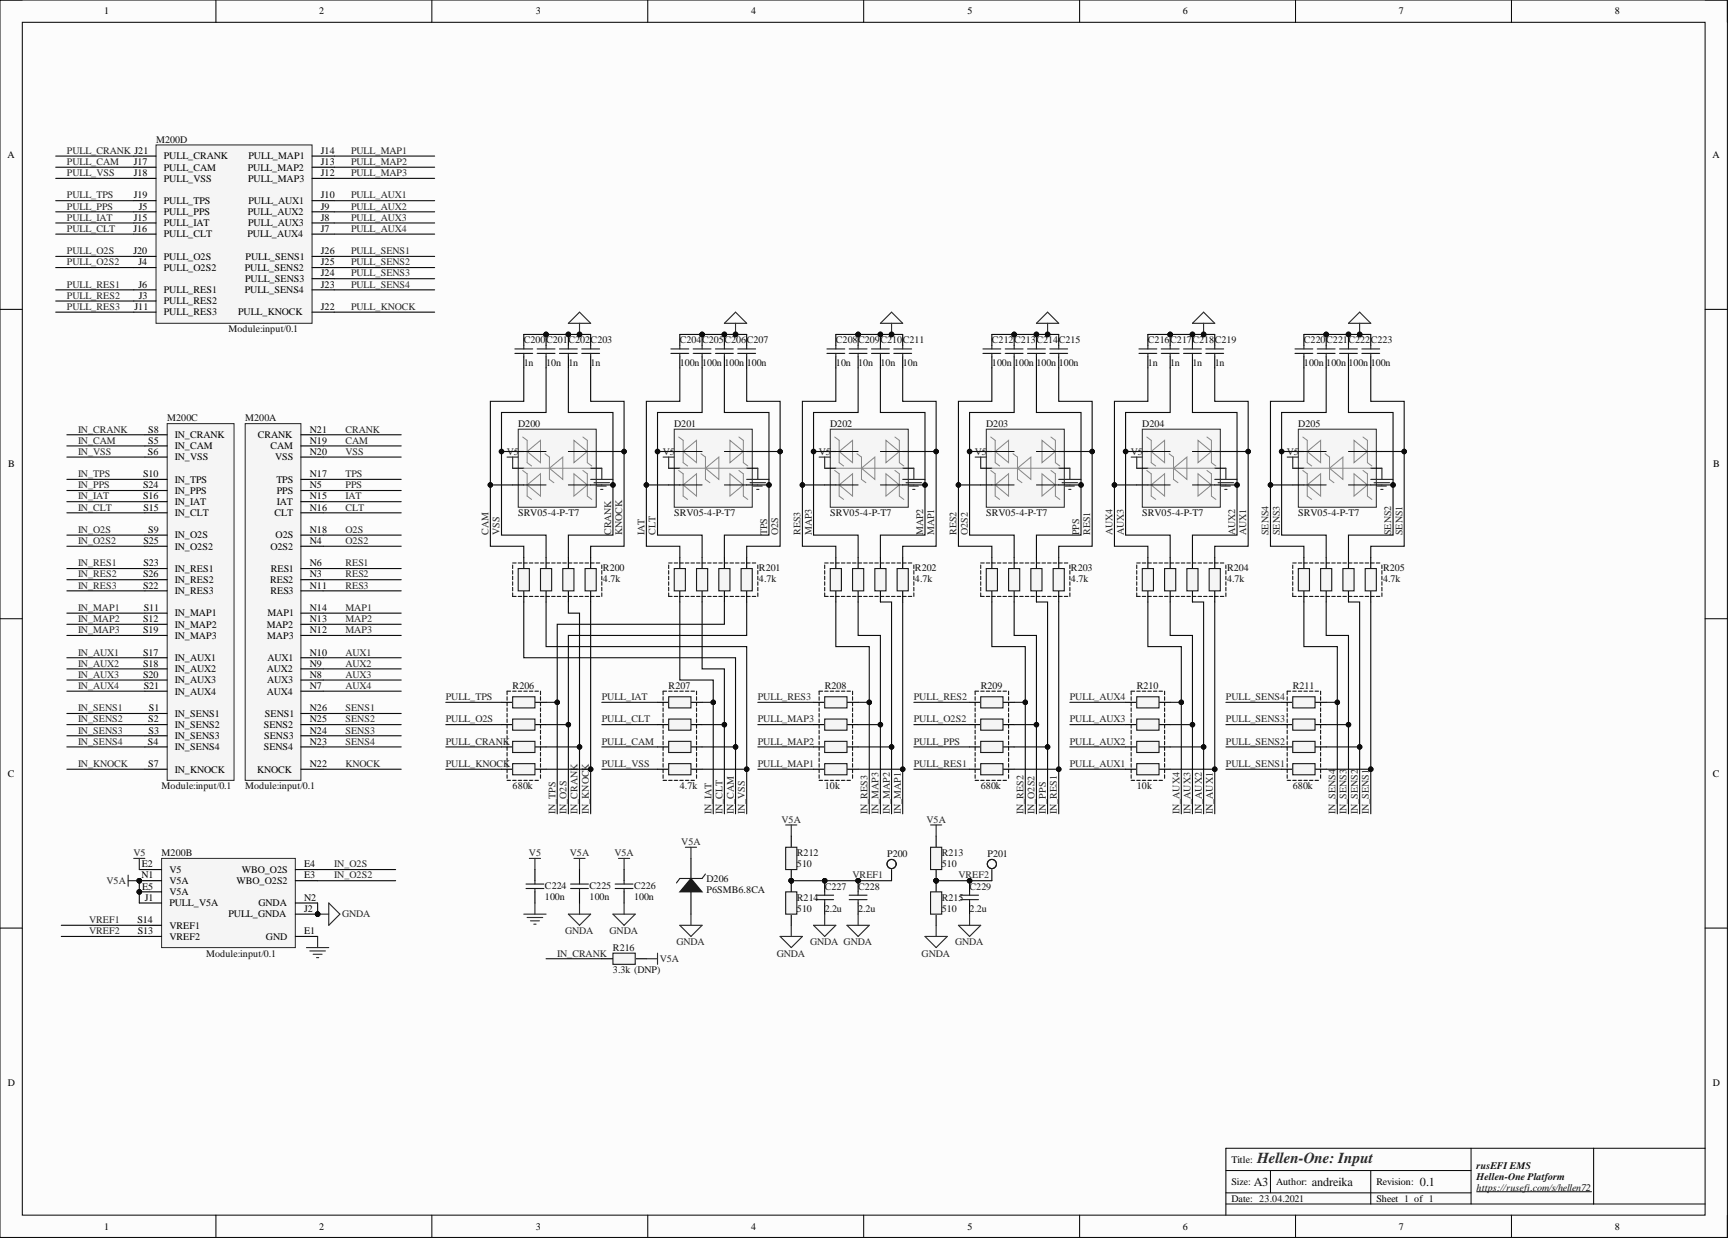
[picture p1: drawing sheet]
<svg xmlns="http://www.w3.org/2000/svg" width="393mm" height="282mm" viewBox="0 0 393 282" stroke-linecap="round" stroke-linejoin="round" font-family="sans-serif">
<defs><g id="words">
<text font-size="3.5" fill="#262626" x="286" y="264.7">Hellen-One: Input</text>
<g font-size="2.8" fill="#0e0e0e">
<text x="285.2" y="269.8">A3</text>
<text x="298.4" y="269.8">andreika</text>
<text x="323" y="269.8">0.1</text>
</g>
<g font-size="2.3">
<text x="23.7" y="3.3">1</text>
<text x="72.6" y="3.3">2</text>
<text x="121.9" y="3.3">3</text>
<text x="170.9" y="3.3">4</text>
<text x="220.1" y="3.3">5</text>
<text x="269.1" y="3.3">6</text>
<text x="318.3" y="3.3">7</text>
<text x="367.4" y="3.3">8</text>
<text x="1.7" y="35.9">A</text>
<text x="73" y="35">J14</text>
<text x="389.6" y="35.9">A</text>
<text x="30.4" y="37.5">J17</text>
<text x="30.4" y="40.1">J18</text>
<text x="37.3" y="38.8">PULL_CAM</text>
<text x="37.3" y="41.3">PULL_VSS</text>
<text x="37.3" y="36.3">PULL_CRANK</text>
<text x="56.4" y="38.8">PULL_MAP2</text>
<text x="56.5" y="41.3">PULL_MAP3</text>
<text x="56.5" y="36.3">PULL_MAP1</text>
<text x="73" y="40.1">J12</text>
<text x="73" y="37.5">J13</text>
<text x="30.4" y="45.1">J19</text>
<text x="31.6" y="47.7">J5</text>
<text x="37.3" y="46.4">PULL_TPS</text>
<text x="56.5" y="46.4">PULL_AUX1</text>
<text x="73" y="47.7">J9</text>
<text x="73" y="45.1">J10</text>
<text x="30.3" y="52.8">J16</text>
<text x="30.4" y="50.2">J15</text>
<text x="37.3" y="48.9">PULL_PPS</text>
<text x="37.3" y="51.5">PULL_IAT</text>
<text x="56.4" y="48.9">PULL_AUX2</text>
<text x="56.5" y="51.5">PULL_AUX3</text>
<text x="73" y="52.8">J7</text>
<text x="73" y="50.2">J8</text>
<text x="30.3" y="57.8">J20</text>
<text x="37.3" y="54">PULL_CLT</text>
<text x="37.3" y="59.1">PULL_O2S</text>
<text x="55.9" y="59.1">PULL_SENS1</text>
<text x="56.3" y="54">PULL_AUX4</text>
<text x="73" y="57.8">J26</text>
<text x="31.5" y="60.4">J4</text>
<text x="31.5" y="65.4">J6</text>
<text x="37.3" y="61.6">PULL_O2S2</text>
<text x="55.7" y="61.6">PULL_SENS2</text>
<text x="55.8" y="64.2">PULL_SENS3</text>
<text x="73" y="65.4">J23</text>
<text x="73" y="62.9">J24</text>
<text x="73" y="60.4">J25</text>
<text x="30.6" y="70.5">J11</text>
<text x="31.6" y="68">J3</text>
<text x="37.3" y="69.2">PULL_RES2</text>
<text x="37.3" y="66.7">PULL_RES1</text>
<text x="37.3" y="71.8">PULL_RES3</text>
<text x="54.2" y="71.8">PULL_KNOCK</text>
<text x="55.7" y="66.7">PULL_SENS4</text>
<text x="73" y="70.5">J22</text>
<text x="33.7" y="100.9">S5</text>
<text x="33.7" y="98.4">S8</text>
<text x="39.8" y="99.7">IN_CRANK</text>
<text x="58.7" y="99.7">CRANK</text>
<text x="70.5" y="100.9">N19</text>
<text x="70.5" y="98.4">N21</text>
<text x="1.9" y="106.4">B</text>
<text x="33.6" y="103.5">S6</text>
<text x="39.8" y="102.2">IN_CAM</text>
<text x="39.8" y="104.7">IN_VSS</text>
<text x="61.5" y="102.2">CAM</text>
<text x="62.6" y="104.7">VSS</text>
<text x="70.5" y="103.5">N20</text>
<text x="389.8" y="106.4">B</text>
<text x="32.5" y="108.5">S10</text>
<text x="32.5" y="113.6">S16</text>
<text x="32.5" y="111.1">S24</text>
<text x="39.8" y="109.8">IN_TPS</text>
<text x="39.8" y="112.4">IN_PPS</text>
<text x="62.9" y="109.8">TPS</text>
<text x="63" y="112.4">PPS</text>
<text x="70.5" y="111.1">N5</text>
<text x="70.5" y="113.6">N15</text>
<text x="70.5" y="108.5">N17</text>
<text x="32.6" y="116.2">S15</text>
<text x="39.8" y="117.4">IN_CLT</text>
<text x="39.8" y="114.9">IN_IAT</text>
<text x="62.5" y="117.4">CLT</text>
<text x="63" y="114.9">IAT</text>
<text x="70.5" y="116.2">N16</text>
<text x="32.6" y="123.8">S25</text>
<text x="33.7" y="121.2">S9</text>
<text x="39.8" y="122.5">IN_O2S</text>
<text x="39.8" y="125">IN_O2S2</text>
<text x="61.5" y="125">O2S2</text>
<text x="62.7" y="122.5">O2S</text>
<text x="70.5" y="123.8">N4</text>
<text x="70.5" y="121.2">N18</text>
<text x="32.5" y="131.4">S26</text>
<text x="32.6" y="128.8">S23</text>
<text x="39.8" y="130.1">IN_RES1</text>
<text x="61.6" y="130.1">RES1</text>
<text x="70.5" y="131.4">N3</text>
<text x="70.5" y="128.8">N6</text>
<text x="32.5" y="133.9">S22</text>
<text x="39.8" y="135.2">IN_RES3</text>
<text x="39.8" y="132.6">IN_RES2</text>
<text x="61.4" y="132.6">RES2</text>
<text x="61.5" y="135.2">RES3</text>
<text x="70.5" y="133.9">N11</text>
<text x="32.5" y="141.5">S12</text>
<text x="32.7" y="139">S11</text>
<text x="39.8" y="140.3">IN_MAP1</text>
<text x="39.8" y="142.8">IN_MAP2</text>
<text x="60.7" y="142.8">MAP2</text>
<text x="60.8" y="140.3">MAP1</text>
<text x="70.5" y="141.5">N13</text>
<text x="70.5" y="139">N14</text>
<text x="32.5" y="149.1">S17</text>
<text x="32.5" y="144.1">S19</text>
<text x="39.8" y="145.3">IN_MAP3</text>
<text x="60.8" y="145.3">MAP3</text>
<text x="70.5" y="149.1">N10</text>
<text x="70.5" y="144.1">N12</text>
<text x="32.5" y="151.7">S18</text>
<text x="32.5" y="154.2">S20</text>
<text x="39.8" y="150.4">IN_AUX1</text>
<text x="39.8" y="152.9">IN_AUX2</text>
<text x="39.8" y="155.5">IN_AUX3</text>
<text x="60.7" y="152.9">AUX2</text>
<text x="60.8" y="155.5">AUX3</text>
<text x="60.8" y="150.4">AUX1</text>
<text x="70.5" y="154.2">N8</text>
<text x="70.5" y="151.7">N9</text>
<text x="32.7" y="156.7">S21</text>
<text x="33.9" y="161.8">S1</text>
<text x="39.8" y="158">IN_AUX4</text>
<text x="60.7" y="158">AUX4</text>
<text x="70.5" y="156.7">N7</text>
<text x="70.5" y="161.8">N26</text>
<text x="33.7" y="164.3">S2</text>
<text x="33.8" y="166.9">S3</text>
<text x="39.8" y="163.1">IN_SENS1</text>
<text x="39.8" y="165.6">IN_SENS2</text>
<text x="60" y="165.6">SENS2</text>
<text x="60.3" y="163.1">SENS1</text>
<text x="70.5" y="166.9">N24</text>
<text x="70.5" y="164.3">N25</text>
<text x="33.6" y="169.4">S4</text>
<text x="39.8" y="168.1">IN_SENS3</text>
<text x="39.8" y="170.7">IN_SENS4</text>
<text x="60" y="170.7">SENS4</text>
<text x="60.1" y="168.1">SENS3</text>
<text x="70.5" y="169.4">N23</text>
<text x="1.8" y="176.7">C</text>
<text x="33.7" y="174.5">S7</text>
<text x="39.8" y="175.8">IN_KNOCK</text>
<text x="58.5" y="175.8">KNOCK</text>
<text x="70.5" y="174.5">N22</text>
<text x="389.7" y="176.7">C</text>
<text x="32.3" y="197.3">E2</text>
<text x="69.2" y="197.3">E4</text>
<text x="32.2" y="199.9">N1</text>
<text x="32.4" y="202.4">E5</text>
<text x="38.5" y="201.1">V5A</text>
<text x="38.5" y="198.6">V5</text>
<text x="38.5" y="203.7">V5A</text>
<text x="53.8" y="201.1">WBO_O2S2</text>
<text x="55" y="198.6">WBO_O2S</text>
<text x="69.2" y="199.9">E3</text>
<text x="31.3" y="210">S14</text>
<text x="33" y="204.9">J1</text>
<text x="38.5" y="206.2">PULL_V5A</text>
<text x="52" y="208.7">PULL_GNDA</text>
<text x="58.8" y="206.2">GNDA</text>
<text x="69.2" y="207.5">J2</text>
<text x="69.2" y="204.9">N2</text>
<text x="31.4" y="212.5">S13</text>
<text x="38.5" y="213.8">VREF2</text>
<text x="38.5" y="211.3">VREF1</text>
<text x="60.5" y="213.8">GND</text>
<text x="69.2" y="212.5">E1</text>
<text x="1.8" y="247.1">D</text>
<text x="389.7" y="247.1">D</text>
<text x="280.2" y="264.5">Title:</text>
<text x="280.2" y="269.6">Size:</text>
<text x="290.3" y="269.6">Author:</text>
<text x="313.1" y="269.6">Revision:</text>
<text x="280.2" y="273.4">Date: 23.04.2021</text>
<text x="313.1" y="273.4">Sheet 1 of 1</text>
<text x="23.7" y="279.7">1</text>
<text x="72.6" y="279.7">2</text>
<text x="121.9" y="279.7">3</text>
<text x="170.9" y="279.7">4</text>
<text x="220.1" y="279.7">5</text>
<text x="269.1" y="279.7">6</text>
<text x="318.3" y="279.7">7</text>
<text x="367.4" y="279.7">8</text>
</g>
<g font-size="2.3" fill="#262626">
<text x="15.2" y="35">PULL_CRANK J21</text>
<text x="79.9" y="35">PULL_MAP1</text>
<text x="15.2" y="40.1">PULL_VSS</text>
<text x="15.2" y="37.5">PULL_CAM</text>
<text x="79.9" y="40.1">PULL_MAP3</text>
<text x="79.9" y="37.5">PULL_MAP2</text>
<text x="15.2" y="47.7">PULL_PPS</text>
<text x="15.2" y="45.1">PULL_TPS</text>
<text x="79.9" y="45.1">PULL_AUX1</text>
<text x="79.9" y="47.7">PULL_AUX2</text>
<text x="15.2" y="52.8">PULL_CLT</text>
<text x="15.2" y="50.2">PULL_IAT</text>
<text x="79.9" y="50.2">PULL_AUX3</text>
<text x="79.9" y="52.8">PULL_AUX4</text>
<text x="15.2" y="57.8">PULL_O2S</text>
<text x="79.9" y="57.8">PULL_SENS1</text>
<text x="15.2" y="60.4">PULL_O2S2</text>
<text x="15.2" y="65.4">PULL_RES1</text>
<text x="79.9" y="62.9">PULL_SENS3</text>
<text x="79.9" y="65.4">PULL_SENS4</text>
<text x="79.9" y="60.4">PULL_SENS2</text>
<text x="15.2" y="68">PULL_RES2</text>
<text x="15.2" y="70.5">PULL_RES3</text>
<text x="79.9" y="70.5">PULL_KNOCK</text>
<text x="17.7" y="98.4">IN_CRANK</text>
<text x="17.7" y="100.9">IN_CAM</text>
<text x="78.6" y="100.9">CAM</text>
<text x="78.6" y="98.4">CRANK</text>
<text x="17.7" y="103.5">IN_VSS</text>
<text x="78.6" y="103.5">VSS</text>
<text x="115.3" y="103.5">V5</text>
<text x="150.8" y="103.5">V5</text>
<text x="186.3" y="103.5">V5</text>
<text x="221.8" y="103.5">V5</text>
<text x="257.3" y="103.5">V5</text>
<text x="292.7" y="103.5">V5</text>
<text x="17.7" y="113.6">IN_IAT</text>
<text x="17.7" y="108.5">IN_TPS</text>
<text x="17.7" y="111.1">IN_PPS</text>
<text x="78.6" y="108.5">TPS</text>
<text x="78.6" y="111.1">PPS</text>
<text x="78.6" y="113.6">IAT</text>
<text x="17.7" y="116.2">IN_CLT</text>
<text x="78.6" y="116.2">CLT</text>
<text x="17.7" y="121.2">IN_O2S</text>
<text x="17.7" y="123.8">IN_O2S2</text>
<text x="78.6" y="121.2">O2S</text>
<text x="78.6" y="123.8">O2S2</text>
<text x="111.1" y="121.7" transform="rotate(-90 111.1 121.7)">CAM</text>
<text x="113.7" y="121.7" transform="rotate(-90 113.7 121.7)">VSS</text>
<text x="139" y="121.7" transform="rotate(-90 139 121.7)">CRANK</text>
<text x="141.6" y="121.7" transform="rotate(-90 141.6 121.7)">KNOCK</text>
<text x="146.6" y="121.7" transform="rotate(-90 146.6 121.7)">IAT</text>
<text x="149.2" y="121.7" transform="rotate(-90 149.2 121.7)">CLT</text>
<text x="174.5" y="121.7" transform="rotate(-90 174.5 121.7)">TPS</text>
<text x="177.1" y="121.7" transform="rotate(-90 177.1 121.7)">O2S</text>
<text x="182.1" y="121.7" transform="rotate(-90 182.1 121.7)">RES3</text>
<text x="184.7" y="121.7" transform="rotate(-90 184.7 121.7)">MAP3</text>
<text x="210" y="121.7" transform="rotate(-90 210 121.7)">MAP2</text>
<text x="212.5" y="121.7" transform="rotate(-90 212.5 121.7)">MAP1</text>
<text x="217.6" y="121.7" transform="rotate(-90 217.6 121.7)">RES2</text>
<text x="220.2" y="121.7" transform="rotate(-90 220.2 121.7)">O2S2</text>
<text x="245.5" y="121.7" transform="rotate(-90 245.5 121.7)">PPS</text>
<text x="248" y="121.7" transform="rotate(-90 248 121.7)">RES1</text>
<text x="253.1" y="121.7" transform="rotate(-90 253.1 121.7)">AUX4</text>
<text x="255.6" y="121.7" transform="rotate(-90 255.6 121.7)">AUX3</text>
<text x="281" y="121.7" transform="rotate(-90 281 121.7)">AUX2</text>
<text x="283.5" y="121.7" transform="rotate(-90 283.5 121.7)">AUX1</text>
<text x="288.6" y="121.7" transform="rotate(-90 288.6 121.7)">SENS4</text>
<text x="291.1" y="121.7" transform="rotate(-90 291.1 121.7)">SENS3</text>
<text x="316.5" y="121.7" transform="rotate(-90 316.5 121.7)">SENS2</text>
<text x="319" y="121.7" transform="rotate(-90 319 121.7)">SENS1</text>
<text x="17.7" y="131.4">IN_RES2</text>
<text x="17.7" y="128.8">IN_RES1</text>
<text x="78.6" y="128.8">RES1</text>
<text x="78.6" y="131.4">RES2</text>
<text x="17.7" y="133.9">IN_RES3</text>
<text x="78.6" y="133.9">RES3</text>
<text x="17.7" y="141.5">IN_MAP2</text>
<text x="17.7" y="139">IN_MAP1</text>
<text x="78.6" y="139">MAP1</text>
<text x="78.6" y="141.5">MAP2</text>
<text x="17.7" y="149.1">IN_AUX1</text>
<text x="17.7" y="144.1">IN_MAP3</text>
<text x="78.6" y="149.1">AUX1</text>
<text x="78.6" y="144.1">MAP3</text>
<text x="17.7" y="154.2">IN_AUX3</text>
<text x="17.7" y="151.7">IN_AUX2</text>
<text x="78.6" y="151.7">AUX2</text>
<text x="78.6" y="154.2">AUX3</text>
<text x="17.7" y="161.8">IN_SENS1</text>
<text x="17.7" y="156.7">IN_AUX4</text>
<text x="78.6" y="156.7">AUX4</text>
<text x="78.6" y="161.8">SENS1</text>
<text x="101.4" y="159.3">PULL_TPS</text>
<text x="136.9" y="159.3">PULL_IAT</text>
<text x="172.4" y="159.3">PULL_RES3</text>
<text x="207.9" y="159.3">PULL_RES2</text>
<text x="243.4" y="159.3">PULL_AUX4</text>
<text x="278.9" y="159.3">PULL_SENS4</text>
<text x="17.7" y="164.3">IN_SENS2</text>
<text x="17.7" y="166.9">IN_SENS3</text>
<text x="78.6" y="166.9">SENS3</text>
<text x="78.6" y="164.3">SENS2</text>
<text x="101.4" y="164.3">PULL_O2S</text>
<text x="136.9" y="164.3">PULL_CLT</text>
<text x="172.4" y="164.3">PULL_MAP3</text>
<text x="207.9" y="164.3">PULL_O2S2</text>
<text x="243.4" y="164.3">PULL_AUX3</text>
<text x="278.9" y="164.3">PULL_SENS3</text>
<text x="17.7" y="169.4">IN_SENS4</text>
<text x="78.6" y="169.4">SENS4</text>
<text x="101.4" y="169.4">PULL_CRANK</text>
<text x="136.9" y="169.4">PULL_CAM</text>
<text x="172.4" y="169.4">PULL_MAP2</text>
<text x="207.9" y="169.4">PULL_PPS</text>
<text x="243.4" y="169.4">PULL_AUX2</text>
<text x="278.9" y="169.4">PULL_SENS2</text>
<text x="17.7" y="174.5">IN_KNOCK</text>
<text x="78.6" y="174.5">KNOCK</text>
<text x="101.4" y="174.5">PULL_KNOCK</text>
<text x="136.9" y="174.5">PULL_VSS</text>
<text x="172.4" y="174.5">PULL_MAP1</text>
<text x="207.9" y="174.5">PULL_RES1</text>
<text x="243.4" y="174.5">PULL_AUX1</text>
<text x="278.9" y="174.5">PULL_SENS1</text>
<text x="126.3" y="185.1" transform="rotate(-90 126.3 185.1)">IN_TPS</text>
<text x="128.9" y="185.1" transform="rotate(-90 128.9 185.1)">IN_O2S</text>
<text x="131.4" y="185.1" transform="rotate(-90 131.4 185.1)">IN_CRANK</text>
<text x="134" y="185.1" transform="rotate(-90 134 185.1)">IN_KNOCK</text>
<text x="161.8" y="185.1" transform="rotate(-90 161.8 185.1)">IN_IAT</text>
<text x="164.4" y="185.1" transform="rotate(-90 164.4 185.1)">IN_CLT</text>
<text x="166.9" y="185.1" transform="rotate(-90 166.9 185.1)">IN_CAM</text>
<text x="169.4" y="185.1" transform="rotate(-90 169.4 185.1)">IN_VSS</text>
<text x="197.3" y="185.1" transform="rotate(-90 197.3 185.1)">IN_RES3</text>
<text x="199.9" y="185.1" transform="rotate(-90 199.9 185.1)">IN_MAP3</text>
<text x="202.4" y="185.1" transform="rotate(-90 202.4 185.1)">IN_MAP2</text>
<text x="204.9" y="185.1" transform="rotate(-90 204.9 185.1)">IN_MAP1</text>
<text x="232.8" y="185.1" transform="rotate(-90 232.8 185.1)">IN_RES2</text>
<text x="235.4" y="185.1" transform="rotate(-90 235.4 185.1)">IN_O2S2</text>
<text x="237.9" y="185.1" transform="rotate(-90 237.9 185.1)">IN_PPS</text>
<text x="240.4" y="185.1" transform="rotate(-90 240.4 185.1)">IN_RES1</text>
<text x="268.3" y="185.1" transform="rotate(-90 268.3 185.1)">IN_AUX4</text>
<text x="270.9" y="185.1" transform="rotate(-90 270.9 185.1)">IN_AUX3</text>
<text x="273.4" y="185.1" transform="rotate(-90 273.4 185.1)">IN_AUX2</text>
<text x="275.9" y="185.1" transform="rotate(-90 275.9 185.1)">IN_AUX1</text>
<text x="303.8" y="185.1" transform="rotate(-90 303.8 185.1)">IN_SENS4</text>
<text x="306.4" y="185.1" transform="rotate(-90 306.4 185.1)">IN_SENS3</text>
<text x="308.9" y="185.1" transform="rotate(-90 308.9 185.1)">IN_SENS2</text>
<text x="311.4" y="185.1" transform="rotate(-90 311.4 185.1)">IN_SENS1</text>
<text x="177.8" y="187.2">V5A</text>
<text x="210.8" y="187.2">V5A</text>
<text x="30.3" y="194.8">V5</text>
<text x="76.1" y="197.3">IN_O2S</text>
<text x="120.3" y="194.8">V5</text>
<text x="129.6" y="194.8">V5A</text>
<text x="139.8" y="194.8">V5A</text>
<text x="155" y="192.2">V5A</text>
<text x="24.3" y="201.1">V5A</text>
<text x="76.1" y="199.9">IN_O2S2</text>
<text x="194" y="199.9">VREF1</text>
<text x="218" y="199.9">VREF2</text>
<text x="20.3" y="210">VREF1</text>
<text x="77.8" y="208.7">GNDA</text>
<text x="20.3" y="212.5">VREF2</text>
<text x="128.5" y="212.5">GNDA</text>
<text x="138.7" y="212.5">GNDA</text>
<text x="153.9" y="215.1">GNDA</text>
<text x="184.3" y="215.1">GNDA GNDA</text>
<text x="217.3" y="215.1">GNDA</text>
<text x="126.8" y="217.6">IN_CRANK</text>
<text x="150.1" y="218.9">V5A</text>
<text x="176.7" y="217.6">GNDA</text>
<text x="209.7" y="217.6">GNDA</text>
</g>
<g font-size="2.3" fill="#0e0e0e">
<text x="35.5" y="32.5">M200D</text>
<text x="52" y="75.6">Module:input/0.1</text>
<text x="119.2" y="78.1">C200</text>
<text x="119.2" y="83.2">1n</text>
<text x="124.2" y="78.1">C201C202</text>
<text x="124.2" y="83.2">10n</text>
<text x="129.3" y="83.2">1n</text>
<text x="134.4" y="78.1">C203</text>
<text x="134.4" y="83.2">1n</text>
<text x="154.7" y="78.1">C204</text>
<text x="154.7" y="83.2">100n</text>
<text x="159.7" y="78.1">C205C206</text>
<text x="159.7" y="83.2">100n 100n</text>
<text x="169.9" y="78.1">C207</text>
<text x="169.9" y="83.2">100n</text>
<text x="190.2" y="78.1">C208C209</text>
<text x="190.2" y="83.2">10n</text>
<text x="195.2" y="83.2">10n</text>
<text x="200.3" y="78.1">C210C211</text>
<text x="200.3" y="83.2">10n</text>
<text x="205.4" y="83.2">10n</text>
<text x="225.6" y="78.1">C212</text>
<text x="225.6" y="83.2">100n</text>
<text x="230.7" y="78.1">C213C214C215</text>
<text x="230.7" y="83.2">100n 100n 100n</text>
<text x="261.1" y="78.1">C216C217C218C219</text>
<text x="261.1" y="83.2">1n</text>
<text x="266.2" y="83.2">1n</text>
<text x="271.3" y="83.2">1n</text>
<text x="276.4" y="83.2">1n</text>
<text x="296.6" y="78.1">C220</text>
<text x="296.6" y="83.2">100n</text>
<text x="301.7" y="78.1">C221C222C223</text>
<text x="301.7" y="83.2">100n 100n 100n</text>
<text x="38" y="95.9">M200C</text>
<text x="55.8" y="95.9">M200A</text>
<text x="117.9" y="97.1">D200</text>
<text x="153.4" y="97.1">D201</text>
<text x="188.9" y="97.1">D202</text>
<text x="224.4" y="97.1">D203</text>
<text x="259.9" y="97.1">D204</text>
<text x="295.4" y="97.1">D205</text>
<text x="117.9" y="117.4">SRV05-4-P-T7</text>
<text x="153.4" y="117.4">SRV05-4-P-T7</text>
<text x="188.9" y="117.4">SRV05-4-P-T7</text>
<text x="224.4" y="117.4">SRV05-4-P-T7</text>
<text x="259.9" y="117.4">SRV05-4-P-T7</text>
<text x="295.4" y="117.4">SRV05-4-P-T7</text>
<text x="137.2" y="129.9">R200</text>
<text x="172.7" y="129.9">R201</text>
<text x="208.2" y="129.9">R202</text>
<text x="243.6" y="129.9">R203</text>
<text x="279.1" y="129.9">R204</text>
<text x="314.6" y="129.9">R205</text>
<text x="137.2" y="132.4">4.7k</text>
<text x="172.7" y="132.4">4.7k</text>
<text x="208.2" y="132.4">4.7k</text>
<text x="243.6" y="132.4">4.7k</text>
<text x="279.1" y="132.4">4.7k</text>
<text x="314.6" y="132.4">4.7k</text>
<text x="116.6" y="156.7">R206</text>
<text x="152.1" y="156.7">R207</text>
<text x="187.6" y="156.7">R208</text>
<text x="223.1" y="156.7">R209</text>
<text x="258.6" y="156.7">R210</text>
<text x="294.1" y="156.7">R211</text>
<text x="36.8" y="179.6">Module:input/0.1</text>
<text x="55.8" y="179.6">Module:input/0.1</text>
<text x="116.6" y="179.6">680k</text>
<text x="154.7" y="179.6">4.7k</text>
<text x="187.6" y="179.6">10k</text>
<text x="223.1" y="179.6">680k</text>
<text x="258.6" y="179.6">10k</text>
<text x="294.1" y="179.6">680k</text>
<text x="36.8" y="194.8">M200B</text>
<text x="181.3" y="194.8">R212</text>
<text x="181.3" y="197.3">510</text>
<text x="201.8" y="195">P200</text>
<text x="214.2" y="194.8">R213</text>
<text x="214.2" y="197.3">510</text>
<text x="224.6" y="195">P201</text>
<text x="124" y="202.1">C224</text>
<text x="134.1" y="202.1">C225</text>
<text x="144.3" y="202.1">C226</text>
<text x="160.7" y="200.6">D206</text>
<text x="160.7" y="203.1">P6SMB6.8CA</text>
<text x="187.6" y="202.4">C227</text>
<text x="195.2" y="202.4">C228</text>
<text x="220.6" y="202.4">C229</text>
<text x="124" y="204.7">100n</text>
<text x="134.1" y="204.7">100n</text>
<text x="144.3" y="204.7">100n</text>
<text x="181.3" y="204.9">R214</text>
<text x="181.3" y="207.5">510</text>
<text x="187.6" y="207.5">2.2u</text>
<text x="195.2" y="207.5">2.2u</text>
<text x="214.2" y="204.9">R215</text>
<text x="214.2" y="207.5">510</text>
<text x="220.6" y="207.5">2.2u</text>
<text x="46.9" y="217.6">Module:input/0.1</text>
<text x="139.4" y="216.3">R216</text>
<text x="139.4" y="221.4">3.3k (DNP)</text>
<text x="335.9" y="268.4">Hellen-One Platform</text>
<text x="335.9" y="265.9">rusEFI EMS</text>
<text x="335.9" y="270.9">https://rusefi.com/s/hellen72</text>
</g>
</g></defs>
<path d="M0 0h393v281.5h-393z" fill-rule="evenodd" fill="#fcfcfc"/>
<path d="M0 0h393v281.5h-393z" fill="none" stroke="#000" stroke-width=".23"/>
<path d="M5.1 5.1h382.8v271.3h-382.8z" fill-rule="evenodd" fill="#fcfcfc"/>
<g fill="none" stroke="#000" stroke-width=".23">
<path d="M0 0h5.1M5.1 5.1h382.8v271.3h-382.8zM49.1 0v5.1M98.2 0v5.1M147.4 0v5.1M196.5 0v5.1M245.6 0v5.1M294.7 0v5.1M343.9 0v5.1M387.9 0h5.1v5.1M0 70.4h5.1M387.9 70.4h5.1"/>
<path d="M0 140.8h5.1M387.9 140.8h5.1M0 211.1h5.1M387.9 211.1h5.1M49.1 276.4v5.1M98.2 276.4v5.1M147.4 276.4v5.1M196.5 276.4v5.1M245.6 276.4v5.1M278.9 266.3h55.8M278.9 273.9h109M278.9 271.4h55.8"/>
<path d="M289 266.3v5.1M294.7 276.4v5.1M311.8 266.3v7.6M334.7 261.2v12.7M343.9 276.4v5.1M362.6 261.2v12.7M387.9 261.2h-109v15.2M393 276.4v5.1"/>
</g>
<path d="M335.9 271.1h26.2" fill="none" stroke="#0e0e0e" stroke-width=".23"/>
<path d="M178.7 187.7h2.6M180 187.7v2.5" fill="none" stroke="#262626" stroke-width=".25"/>
<circle cx="180" cy="200.4" r=".51" fill="#0e0e0e"/>
<circle cx="180" cy="200.4" r=".51" fill="none" stroke="#0e0e0e" stroke-width=".23"/>
<path d="M180 190.2v2.6M180 197.8v2.6" fill="none" stroke="#000" stroke-width=".25"/>
<circle cx="180" cy="200.4" r=".51" fill="#0e0e0e"/>
<circle cx="180" cy="200.4" r=".51" fill="none" stroke="#0e0e0e" stroke-width=".23"/>
<path d="M178.7 192.8h2.6v5h-2.6z" fill-rule="evenodd" fill="#f5f5f5"/>
<path d="M178.7 192.8h2.6v5h-2.6z" fill="none" stroke="#1c1c1c" stroke-width=".25"/>
<circle cx="180" cy="200.4" r=".51" fill="#0e0e0e"/>
<circle cx="180" cy="200.4" r=".51" fill="none" stroke="#0e0e0e" stroke-width=".23"/>
<path d="M180 200.4v2.5" fill="none" stroke="#000" stroke-width=".25"/>
<circle cx="180" cy="200.4" r=".51" fill="#0e0e0e"/>
<circle cx="180" cy="200.4" r=".51" fill="none" stroke="#0e0e0e" stroke-width=".23"/>
<path d="M180 208v2.5" fill="none" stroke="#000" stroke-width=".25"/>
<path d="M178.7 202.9h2.6v5.1h-2.6z" fill-rule="evenodd" fill="#f5f5f5"/>
<path d="M178.7 202.9h2.6v5.1h-2.6z" fill="none" stroke="#1c1c1c" stroke-width=".25"/>
<path d="M177.5 213h5l-2.5 2.6zM180 210.5v2.5" fill="none" stroke="#262626" stroke-width=".25"/>
<circle cx="187.6" cy="200.4" r=".51" fill="#0e0e0e"/>
<circle cx="187.6" cy="200.4" r=".51" fill="none" stroke="#0e0e0e" stroke-width=".23"/>
<path d="M187.6 200.4v2.5" fill="none" stroke="#000" stroke-width=".25"/>
<circle cx="187.6" cy="200.4" r=".51" fill="#0e0e0e"/>
<circle cx="187.6" cy="200.4" r=".51" fill="none" stroke="#0e0e0e" stroke-width=".23"/>
<path d="M187.6 205.4v2.6" fill="none" stroke="#000" stroke-width=".25"/>
<path d="M185.6 204.7h4M185.6 203.7h4M187.6 202.9v.8M187.6 204.7v.7" fill="none" stroke="#1c1c1c" stroke-width=".25"/>
<path d="M211.7 187.7h2.5M213 187.7v2.5M185.1 210.5h5.1l-2.6 2.5zM187.6 208v2.5" fill="none" stroke="#262626" stroke-width=".25"/>
<circle cx="213" cy="200.4" r=".51" fill="#0e0e0e"/>
<circle cx="213" cy="200.4" r=".51" fill="none" stroke="#0e0e0e" stroke-width=".23"/>
<path d="M213 190.2v2.6M213 197.8v2.6" fill="none" stroke="#000" stroke-width=".25"/>
<circle cx="213" cy="200.4" r=".51" fill="#0e0e0e"/>
<circle cx="213" cy="200.4" r=".51" fill="none" stroke="#0e0e0e" stroke-width=".23"/>
<path d="M211.7 192.8h2.5v5h-2.5z" fill-rule="evenodd" fill="#f5f5f5"/>
<path d="M211.7 192.8h2.5v5h-2.5z" fill="none" stroke="#1c1c1c" stroke-width=".25"/>
<circle cx="213" cy="200.4" r=".51" fill="#0e0e0e"/>
<circle cx="213" cy="200.4" r=".51" fill="none" stroke="#0e0e0e" stroke-width=".23"/>
<path d="M213 200.4v2.5" fill="none" stroke="#000" stroke-width=".25"/>
<circle cx="213" cy="200.4" r=".51" fill="#0e0e0e"/>
<circle cx="213" cy="200.4" r=".51" fill="none" stroke="#0e0e0e" stroke-width=".23"/>
<path d="M213 208v2.5" fill="none" stroke="#000" stroke-width=".25"/>
<path d="M211.7 202.9h2.5v5.1h-2.5z" fill-rule="evenodd" fill="#f5f5f5"/>
<path d="M211.7 202.9h2.5v5.1h-2.5z" fill="none" stroke="#1c1c1c" stroke-width=".25"/>
<path d="M210.4 213h5.1l-2.5 2.6zM213 210.5v2.5" fill="none" stroke="#262626" stroke-width=".25"/>
<circle cx="220.6" cy="200.4" r=".51" fill="#0e0e0e"/>
<circle cx="220.6" cy="200.4" r=".51" fill="none" stroke="#0e0e0e" stroke-width=".23"/>
<path d="M220.6 200.4v2.5" fill="none" stroke="#000" stroke-width=".25"/>
<circle cx="220.6" cy="200.4" r=".51" fill="#0e0e0e"/>
<circle cx="220.6" cy="200.4" r=".51" fill="none" stroke="#0e0e0e" stroke-width=".23"/>
<path d="M256.1 159.8h2.5M263.7 159.8h2.5M220.6 205.4v2.6" fill="none" stroke="#000" stroke-width=".25"/>
<path d="M218.5 204.7h4.1M218.5 203.7h4.1M220.6 202.9v.8M220.6 204.7v.7" fill="none" stroke="#1c1c1c" stroke-width=".25"/>
<path d="M218 210.5h5.1l-2.5 2.5zM220.6 208v2.5" fill="none" stroke="#262626" stroke-width=".25"/>
<g fill="none" stroke="#151515" stroke-width=".25">
<path d="M257.3 157.2v.8M257.3 158.5v.8M257.3 159.8v.8M264.9 157.2v.8M264.9 158.5v.8M264.9 159.8v.8M257.3 161v.8M257.3 162.3v.8M257.3 163.6v.8M257.3 164.9v.7M257.3 166.1v.8M257.3 167.4v.8"/>
<path d="M257.3 168.7v.7M257.3 169.9v.8M257.3 171.2v.8M257.3 172.5v.8M257.3 173.7v.8M257.3 175v.8M257.3 176.3v.8M264.9 161v.8M264.9 162.3v.8M264.9 163.6v.8M264.9 164.9v.7M264.9 166.1v.8"/>
<path d="M264.9 167.4v.8M264.9 168.7v.7M264.9 169.9v.8M264.9 171.2v.8M264.9 172.5v.8M264.9 173.7v.8M264.9 175v.8M264.9 176.3v.8"/>
</g>
<path d="M258.6 158.5h5.1v2.5h-5.1z" fill-rule="evenodd" fill="#f5f5f5"/>
<path d="M258.6 158.5h5.1v2.5h-5.1z" fill="none" stroke="#1c1c1c" stroke-width=".25"/>
<path d="M256.1 164.9h2.5M263.7 164.9h2.5" fill="none" stroke="#000" stroke-width=".25"/>
<path d="M258.6 163.6h5.1v2.5h-5.1z" fill-rule="evenodd" fill="#f5f5f5"/>
<path d="M258.6 163.6h5.1v2.5h-5.1z" fill="none" stroke="#1c1c1c" stroke-width=".25"/>
<path d="M256.1 169.9h2.5M263.7 169.9h2.5" fill="none" stroke="#000" stroke-width=".25"/>
<path d="M258.6 168.7h5.1v2.5h-5.1z" fill-rule="evenodd" fill="#f5f5f5"/>
<path d="M258.6 168.7h5.1v2.5h-5.1z" fill="none" stroke="#1c1c1c" stroke-width=".25"/>
<path d="M256.1 175h2.5M263.7 175h2.5" fill="none" stroke="#000" stroke-width=".25"/>
<path d="M258.6 173.7h5.1v2.6h-5.1z" fill-rule="evenodd" fill="#f5f5f5"/>
<path d="M258.6 173.7h5.1v2.6h-5.1z" fill="none" stroke="#1c1c1c" stroke-width=".25"/>
<g fill="none" stroke="#151515" stroke-width=".25">
<path d="M258.6 135.7h.8M258.6 128.1h.8M259.9 135.7h.8M259.9 128.1h.8M261.1 135.7h.8M261.1 128.1h.8M262.4 135.7h.8M262.4 128.1h.8M263.7 135.7h.8M263.7 128.1h.8M264.9 135.7h.8M264.9 128.1h.8"/>
<path d="M266.2 135.7h.8M266.2 128.1h.8M267.5 135.7h.8M267.5 128.1h.8M268.7 135.7h.8M268.7 128.1h.8M270 135.7h.8M270 128.1h.8M271.3 135.7h.8M271.3 128.1h.8M272.6 135.7h.7M272.6 128.1h.7"/>
<path d="M273.8 135.7h.8M273.8 128.1h.8M275.1 135.7h.8M275.1 128.1h.8M276.4 135.7h.7M276.4 128.1h.7M277.6 135.7h.8M277.6 128.1h.8M257.3 157.2h.8M258.6 157.2h.8M259.9 157.2h.8M261.1 157.2h.8"/>
<path d="M262.4 157.2h.8M263.7 157.2h.8M257.3 177.5h.8M258.6 177.5h.8M259.9 177.5h.8M261.1 177.5h.8M262.4 177.5h.8M263.7 177.5h.8"/>
</g>
<path d="M261.1 126.8v2.5M261.1 134.4v2.6" fill="none" stroke="#000" stroke-width=".25"/>
<path d="M259.9 129.3h2.5v5.1h-2.5z" fill-rule="evenodd" fill="#f5f5f5"/>
<path d="M259.9 129.3h2.5v5.1h-2.5z" fill="none" stroke="#1c1c1c" stroke-width=".25"/>
<path d="M266.2 126.8v2.5M266.2 134.4v2.6" fill="none" stroke="#000" stroke-width=".25"/>
<path d="M264.9 129.3h2.6v5.1h-2.6z" fill-rule="evenodd" fill="#f5f5f5"/>
<path d="M264.9 129.3h2.6v5.1h-2.6z" fill="none" stroke="#1c1c1c" stroke-width=".25"/>
<path d="M271.3 126.8v2.5M271.3 134.4v2.6" fill="none" stroke="#000" stroke-width=".25"/>
<path d="M270 129.3h2.6v5.1h-2.6z" fill-rule="evenodd" fill="#f5f5f5"/>
<path d="M270 129.3h2.6v5.1h-2.6z" fill="none" stroke="#1c1c1c" stroke-width=".25"/>
<path d="M276.4 126.8v2.5M276.4 134.4v2.6" fill="none" stroke="#000" stroke-width=".25"/>
<path d="M275.1 129.3h2.5v5.1h-2.5z" fill-rule="evenodd" fill="#f5f5f5"/>
<path d="M275.1 129.3h2.5v5.1h-2.5z" fill="none" stroke="#1c1c1c" stroke-width=".25"/>
<path d="M258.6 128.6v.7M258.6 129.8v.8M258.6 131.1v.8M258.6 132.4v.8M258.6 133.6v.8M258.6 134.9v.8M278.9 128.6v.7M278.9 129.8v.8M278.9 131.1v.8M278.9 132.4v.8M278.9 133.6v.8M278.9 134.9v.8" fill="none" stroke="#151515" stroke-width=".25"/>
<path d="M259.9 97.6h17.7v17.8h-17.7z" fill-rule="evenodd" fill="#f5f5f5"/>
<path d="M259.9 97.6h17.7v17.8h-17.7z" fill="none" stroke="#262626" stroke-width=".23"/>
<path d="M258.6 106.5h2.5M258.6 110.3h2.5M258.6 102.7h2.5M276.4 106.5h2.5M276.4 110.3h2.5M276.4 102.7h2.5M220.6 159.8h2.5M228.2 159.8h2.5" fill="none" stroke="#000" stroke-width=".25"/>
<path d="M260.9 99.4l1 .8v5.1l1 .7M274.6 99.4l1 .8v5.1l1 .7M260.9 107l1 .8v5.1l1 .7M261.1 106.5h15.3M261.9 110.3l3-2.5v5.1zM261.9 102.7l3-2.5v5.1zM266 103.2l1 .8v5.1l1 .7M267 106.5l3-2.5v5.1zM272.6 107.8l3 2.5-3 2.6zM272.6 100.2l3 2.5-3 2.6zM274.6 107l1 .8v5.1l1 .7" fill="none" stroke="#858585" stroke-width=".23"/>
<path d="M261.1 110.3h5.1M261.1 102.7h5.1M271.3 110.3h5.1M271.3 102.7h5.1" fill="none" stroke="#000" stroke-width=".23"/>
<g fill="none" stroke="#151515" stroke-width=".25">
<path d="M221.8 157.2v.8M221.8 158.5v.8M221.8 159.8v.8M229.4 157.2v.8M229.4 158.5v.8M229.4 159.8v.8M221.8 161v.8M221.8 162.3v.8M221.8 163.6v.8M221.8 164.9v.7M221.8 166.1v.8M221.8 167.4v.8"/>
<path d="M221.8 168.7v.7M221.8 169.9v.8M221.8 171.2v.8M221.8 172.5v.8M221.8 173.7v.8M221.8 175v.8M221.8 176.3v.8M229.4 161v.8M229.4 162.3v.8M229.4 163.6v.8M229.4 164.9v.7M229.4 166.1v.8"/>
<path d="M229.4 167.4v.8M229.4 168.7v.7M229.4 169.9v.8M229.4 171.2v.8M229.4 172.5v.8M229.4 173.7v.8M229.4 175v.8M229.4 176.3v.8"/>
</g>
<path d="M223.1 158.5h5.1v2.5h-5.1z" fill-rule="evenodd" fill="#f5f5f5"/>
<path d="M223.1 158.5h5.1v2.5h-5.1z" fill="none" stroke="#1c1c1c" stroke-width=".25"/>
<path d="M220.6 164.9h2.5M228.2 164.9h2.5" fill="none" stroke="#000" stroke-width=".25"/>
<path d="M223.1 163.6h5.1v2.5h-5.1z" fill-rule="evenodd" fill="#f5f5f5"/>
<path d="M223.1 163.6h5.1v2.5h-5.1z" fill="none" stroke="#1c1c1c" stroke-width=".25"/>
<path d="M220.6 169.9h2.5M228.2 169.9h2.5" fill="none" stroke="#000" stroke-width=".25"/>
<path d="M223.1 168.7h5.1v2.5h-5.1z" fill-rule="evenodd" fill="#f5f5f5"/>
<path d="M223.1 168.7h5.1v2.5h-5.1z" fill="none" stroke="#1c1c1c" stroke-width=".25"/>
<path d="M220.6 175h2.5M228.2 175h2.5" fill="none" stroke="#000" stroke-width=".25"/>
<path d="M223.1 173.7h5.1v2.6h-5.1z" fill-rule="evenodd" fill="#f5f5f5"/>
<path d="M223.1 173.7h5.1v2.6h-5.1z" fill="none" stroke="#1c1c1c" stroke-width=".25"/>
<g fill="none" stroke="#151515" stroke-width=".25">
<path d="M223.1 135.7h.8M223.1 128.1h.8M224.4 135.7h.8M224.4 128.1h.8M225.6 135.7h.8M225.6 128.1h.8M226.9 135.7h.8M226.9 128.1h.8M228.2 135.7h.8M228.2 128.1h.8M229.4 135.7h.8M229.4 128.1h.8"/>
<path d="M230.7 135.7h.8M230.7 128.1h.8M232 135.7h.8M232 128.1h.8M233.3 135.7h.7M233.3 128.1h.7M234.5 135.7h.8M234.5 128.1h.8M235.8 135.7h.8M235.8 128.1h.8M237.1 135.7h.7M237.1 128.1h.7"/>
<path d="M238.3 135.7h.8M238.3 128.1h.8M239.6 135.7h.8M239.6 128.1h.8M240.9 135.7h.8M240.9 128.1h.8M242.1 135.7h.8M242.1 128.1h.8M221.8 157.2h.8M223.1 157.2h.8M224.4 157.2h.8M225.6 157.2h.8"/>
<path d="M226.9 157.2h.8M228.2 157.2h.8M221.8 177.5h.8M223.1 177.5h.8M224.4 177.5h.8M225.6 177.5h.8M226.9 177.5h.8M228.2 177.5h.8"/>
</g>
<path d="M225.6 126.8v2.5M225.6 134.4v2.6" fill="none" stroke="#000" stroke-width=".25"/>
<path d="M224.4 129.3h2.5v5.1h-2.5z" fill-rule="evenodd" fill="#f5f5f5"/>
<path d="M224.4 129.3h2.5v5.1h-2.5z" fill="none" stroke="#1c1c1c" stroke-width=".25"/>
<path d="M230.7 126.8v2.5M230.7 134.4v2.6" fill="none" stroke="#000" stroke-width=".25"/>
<path d="M229.4 129.3h2.6v5.1h-2.6z" fill-rule="evenodd" fill="#f5f5f5"/>
<path d="M229.4 129.3h2.6v5.1h-2.6z" fill="none" stroke="#1c1c1c" stroke-width=".25"/>
<path d="M235.8 126.8v2.5M235.8 134.4v2.6" fill="none" stroke="#000" stroke-width=".25"/>
<path d="M234.5 129.3h2.6v5.1h-2.6z" fill-rule="evenodd" fill="#f5f5f5"/>
<path d="M234.5 129.3h2.6v5.1h-2.6z" fill="none" stroke="#1c1c1c" stroke-width=".25"/>
<path d="M240.9 126.8v2.5M240.9 134.4v2.6" fill="none" stroke="#000" stroke-width=".25"/>
<path d="M239.6 129.3h2.5v5.1h-2.5z" fill-rule="evenodd" fill="#f5f5f5"/>
<path d="M239.6 129.3h2.5v5.1h-2.5z" fill="none" stroke="#1c1c1c" stroke-width=".25"/>
<path d="M223.1 128.6v.7M223.1 129.8v.8M223.1 131.1v.8M223.1 132.4v.8M223.1 133.6v.8M223.1 134.9v.8M243.4 128.6v.7M243.4 129.8v.8M243.4 131.1v.8M243.4 132.4v.8M243.4 133.6v.8M243.4 134.9v.8" fill="none" stroke="#151515" stroke-width=".25"/>
<path d="M224.4 97.6h17.7v17.8h-17.7z" fill-rule="evenodd" fill="#f5f5f5"/>
<path d="M224.4 97.6h17.7v17.8h-17.7z" fill="none" stroke="#262626" stroke-width=".23"/>
<path d="M223.1 106.5h2.5M223.1 110.3h2.5M223.1 102.7h2.5M240.9 106.5h2.5M240.9 110.3h2.5M240.9 102.7h2.5M185.1 159.8h2.5M192.7 159.8h2.5" fill="none" stroke="#000" stroke-width=".25"/>
<path d="M225.4 99.4l1 .8v5.1l1 .7M239.1 99.4l1 .8v5.1l1 .7M225.4 107l1 .8v5.1l1 .7M225.6 106.5h15.3M226.4 110.3l3-2.5v5.1zM226.4 102.7l3-2.5v5.1zM230.5 103.2l1 .8v5.1l1 .7M231.5 106.5l3-2.5v5.1zM237.1 107.8l3 2.5-3 2.6zM237.1 100.2l3 2.5-3 2.6zM239.1 107l1 .8v5.1l1 .7" fill="none" stroke="#858585" stroke-width=".23"/>
<path d="M225.6 110.3h5.1M225.6 102.7h5.1M235.8 110.3h5.1M235.8 102.7h5.1" fill="none" stroke="#000" stroke-width=".23"/>
<g fill="none" stroke="#151515" stroke-width=".25">
<path d="M186.3 157.2v.8M186.3 158.5v.8M186.3 159.8v.8M194 157.2v.8M194 158.5v.8M194 159.8v.8M186.3 161v.8M186.3 162.3v.8M186.3 163.6v.8M186.3 164.9v.7M186.3 166.1v.8M186.3 167.4v.8"/>
<path d="M186.3 168.7v.7M186.3 169.9v.8M186.3 171.2v.8M186.3 172.5v.8M186.3 173.7v.8M186.3 175v.8M186.3 176.3v.8M194 161v.8M194 162.3v.8M194 163.6v.8M194 164.9v.7M194 166.1v.8"/>
<path d="M194 167.4v.8M194 168.7v.7M194 169.9v.8M194 171.2v.8M194 172.5v.8M194 173.7v.8M194 175v.8M194 176.3v.8"/>
</g>
<path d="M187.6 158.5h5.1v2.5h-5.1z" fill-rule="evenodd" fill="#f5f5f5"/>
<path d="M187.6 158.5h5.1v2.5h-5.1z" fill="none" stroke="#1c1c1c" stroke-width=".25"/>
<path d="M185.1 164.9h2.5M192.7 164.9h2.5" fill="none" stroke="#000" stroke-width=".25"/>
<path d="M187.6 163.6h5.1v2.5h-5.1z" fill-rule="evenodd" fill="#f5f5f5"/>
<path d="M187.6 163.6h5.1v2.5h-5.1z" fill="none" stroke="#1c1c1c" stroke-width=".25"/>
<path d="M185.1 169.9h2.5M192.7 169.9h2.5" fill="none" stroke="#000" stroke-width=".25"/>
<path d="M187.6 168.7h5.1v2.5h-5.1z" fill-rule="evenodd" fill="#f5f5f5"/>
<path d="M187.6 168.7h5.1v2.5h-5.1z" fill="none" stroke="#1c1c1c" stroke-width=".25"/>
<path d="M185.1 175h2.5M192.7 175h2.5" fill="none" stroke="#000" stroke-width=".25"/>
<path d="M187.6 173.7h5.1v2.6h-5.1z" fill-rule="evenodd" fill="#f5f5f5"/>
<path d="M187.6 173.7h5.1v2.6h-5.1z" fill="none" stroke="#1c1c1c" stroke-width=".25"/>
<g fill="none" stroke="#151515" stroke-width=".25">
<path d="M187.6 135.7h.8M187.6 128.1h.8M188.9 135.7h.8M188.9 128.1h.8M190.2 135.7h.7M190.2 128.1h.7M191.4 135.7h.8M191.4 128.1h.8M192.7 135.7h.8M192.7 128.1h.8M194 135.7h.7M194 128.1h.7"/>
<path d="M195.2 135.7h.8M195.2 128.1h.8M196.5 135.7h.8M196.5 128.1h.8M197.8 135.7h.8M197.8 128.1h.8M199 135.7h.8M199 128.1h.8M200.3 135.7h.8M200.3 128.1h.8M201.6 135.7h.8M201.6 128.1h.8"/>
<path d="M202.8 135.7h.8M202.8 128.1h.8M204.1 135.7h.8M204.1 128.1h.8M205.4 135.7h.8M205.4 128.1h.8M206.6 135.7h.8M206.6 128.1h.8M186.3 157.2h.8M187.6 157.2h.8M188.9 157.2h.8M190.2 157.2h.7"/>
<path d="M191.4 157.2h.8M192.7 157.2h.8M186.3 177.5h.8M187.6 177.5h.8M188.9 177.5h.8M190.2 177.5h.7M191.4 177.5h.8M192.7 177.5h.8"/>
</g>
<path d="M190.2 126.8v2.5M190.2 134.4v2.6" fill="none" stroke="#000" stroke-width=".25"/>
<path d="M188.9 129.3h2.5v5.1h-2.5z" fill-rule="evenodd" fill="#f5f5f5"/>
<path d="M188.9 129.3h2.5v5.1h-2.5z" fill="none" stroke="#1c1c1c" stroke-width=".25"/>
<path d="M195.2 126.8v2.5M195.2 134.4v2.6" fill="none" stroke="#000" stroke-width=".25"/>
<path d="M194 129.3h2.5v5.1h-2.5z" fill-rule="evenodd" fill="#f5f5f5"/>
<path d="M194 129.3h2.5v5.1h-2.5z" fill="none" stroke="#1c1c1c" stroke-width=".25"/>
<path d="M200.3 126.8v2.5M200.3 134.4v2.6" fill="none" stroke="#000" stroke-width=".25"/>
<path d="M199 129.3h2.6v5.1h-2.6z" fill-rule="evenodd" fill="#f5f5f5"/>
<path d="M199 129.3h2.6v5.1h-2.6z" fill="none" stroke="#1c1c1c" stroke-width=".25"/>
<path d="M205.4 126.8v2.5M205.4 134.4v2.6" fill="none" stroke="#000" stroke-width=".25"/>
<path d="M204.1 129.3h2.5v5.1h-2.5z" fill-rule="evenodd" fill="#f5f5f5"/>
<path d="M204.1 129.3h2.5v5.1h-2.5z" fill="none" stroke="#1c1c1c" stroke-width=".25"/>
<path d="M187.6 128.6v.7M187.6 129.8v.8M187.6 131.1v.8M187.6 132.4v.8M187.6 133.6v.8M187.6 134.9v.8M207.9 128.6v.7M207.9 129.8v.8M207.9 131.1v.8M207.9 132.4v.8M207.9 133.6v.8M207.9 134.9v.8" fill="none" stroke="#151515" stroke-width=".25"/>
<path d="M188.9 97.6h17.7v17.8h-17.7z" fill-rule="evenodd" fill="#f5f5f5"/>
<path d="M188.9 97.6h17.7v17.8h-17.7z" fill="none" stroke="#262626" stroke-width=".23"/>
<path d="M187.6 106.5h2.6M187.6 110.3h2.6M187.6 102.7h2.6M205.4 106.5h2.5M205.4 110.3h2.5M205.4 102.7h2.5M149.6 159.8h2.5M157.2 159.8h2.5" fill="none" stroke="#000" stroke-width=".25"/>
<path d="M189.9 99.4l1 .8v5.1l1 .7M203.6 99.4l1 .8v5.1l1 .7M189.9 107l1 .8v5.1l1 .7M190.2 106.5h15.2M190.9 110.3l3.1-2.5v5.1zM190.9 102.7l3.1-2.5v5.1zM195 103.2l1 .8v5.1l1 .7M196 106.5l3-2.5v5.1zM201.6 107.8l3 2.5-3 2.6zM201.6 100.2l3 2.5-3 2.6zM203.6 107l1 .8v5.1l1 .7" fill="none" stroke="#858585" stroke-width=".23"/>
<path d="M190.2 110.3h5M190.2 102.7h5M200.3 110.3h5.1M200.3 102.7h5.1" fill="none" stroke="#000" stroke-width=".23"/>
<g fill="none" stroke="#151515" stroke-width=".25">
<path d="M150.9 157.2v.8M150.9 158.5v.8M150.9 159.8v.8M158.5 157.2v.8M158.5 158.5v.8M158.5 159.8v.8M150.9 161v.8M150.9 162.3v.8M150.9 163.6v.8M150.9 164.9v.7M150.9 166.1v.8M150.9 167.4v.8"/>
<path d="M150.9 168.7v.7M150.9 169.9v.8M150.9 171.2v.8M150.9 172.5v.8M150.9 173.7v.8M150.9 175v.8M150.9 176.3v.8M158.5 161v.8M158.5 162.3v.8M158.5 163.6v.8M158.5 164.9v.7M158.5 166.1v.8"/>
<path d="M158.5 167.4v.8M158.5 168.7v.7M158.5 169.9v.8M158.5 171.2v.8M158.5 172.5v.8M158.5 173.7v.8M158.5 175v.8M158.5 176.3v.8"/>
</g>
<path d="M152.1 158.5h5.1v2.5h-5.1z" fill-rule="evenodd" fill="#f5f5f5"/>
<path d="M152.1 158.5h5.1v2.5h-5.1z" fill="none" stroke="#1c1c1c" stroke-width=".25"/>
<path d="M149.6 164.9h2.5M157.2 164.9h2.5" fill="none" stroke="#000" stroke-width=".25"/>
<path d="M152.1 163.6h5.1v2.5h-5.1z" fill-rule="evenodd" fill="#f5f5f5"/>
<path d="M152.1 163.6h5.1v2.5h-5.1z" fill="none" stroke="#1c1c1c" stroke-width=".25"/>
<path d="M149.6 169.9h2.5M157.2 169.9h2.5" fill="none" stroke="#000" stroke-width=".25"/>
<path d="M152.1 168.7h5.1v2.5h-5.1z" fill-rule="evenodd" fill="#f5f5f5"/>
<path d="M152.1 168.7h5.1v2.5h-5.1z" fill="none" stroke="#1c1c1c" stroke-width=".25"/>
<path d="M149.6 175h2.5M157.2 175h2.5" fill="none" stroke="#000" stroke-width=".25"/>
<path d="M152.1 173.7h5.1v2.6h-5.1z" fill-rule="evenodd" fill="#f5f5f5"/>
<path d="M152.1 173.7h5.1v2.6h-5.1z" fill="none" stroke="#1c1c1c" stroke-width=".25"/>
<g fill="none" stroke="#151515" stroke-width=".25">
<path d="M152.1 135.7h.8M152.1 128.1h.8M153.4 135.7h.8M153.4 128.1h.8M154.7 135.7h.7M154.7 128.1h.7M155.9 135.7h.8M155.9 128.1h.8M157.2 135.7h.8M157.2 128.1h.8M158.5 135.7h.8M158.5 128.1h.8"/>
<path d="M159.7 135.7h.8M159.7 128.1h.8M161 135.7h.8M161 128.1h.8M162.3 135.7h.8M162.3 128.1h.8M163.5 135.7h.8M163.5 128.1h.8M164.8 135.7h.8M164.8 128.1h.8M166.1 135.7h.8M166.1 128.1h.8"/>
<path d="M167.3 135.7h.8M167.3 128.1h.8M168.6 135.7h.8M168.6 128.1h.8M169.9 135.7h.8M169.9 128.1h.8M171.1 135.7h.8M171.1 128.1h.8M150.9 157.2h.7M152.1 157.2h.8M153.4 157.2h.8M154.7 157.2h.7"/>
<path d="M155.9 157.2h.8M157.2 157.2h.8M150.9 177.5h.7M152.1 177.5h.8M153.4 177.5h.8M154.7 177.5h.7M155.9 177.5h.8M157.2 177.5h.8"/>
</g>
<path d="M154.7 126.8v2.5M154.7 134.4v2.6" fill="none" stroke="#000" stroke-width=".25"/>
<path d="M153.4 129.3h2.5v5.1h-2.5z" fill-rule="evenodd" fill="#f5f5f5"/>
<path d="M153.4 129.3h2.5v5.1h-2.5z" fill="none" stroke="#1c1c1c" stroke-width=".25"/>
<path d="M159.7 126.8v2.5M159.7 134.4v2.6" fill="none" stroke="#000" stroke-width=".25"/>
<path d="M158.5 129.3h2.5v5.1h-2.5z" fill-rule="evenodd" fill="#f5f5f5"/>
<path d="M158.5 129.3h2.5v5.1h-2.5z" fill="none" stroke="#1c1c1c" stroke-width=".25"/>
<path d="M164.8 126.8v2.5M164.8 134.4v2.6" fill="none" stroke="#000" stroke-width=".25"/>
<path d="M163.5 129.3h2.6v5.1h-2.6z" fill-rule="evenodd" fill="#f5f5f5"/>
<path d="M163.5 129.3h2.6v5.1h-2.6z" fill="none" stroke="#1c1c1c" stroke-width=".25"/>
<path d="M169.9 126.8v2.5M169.9 134.4v2.6" fill="none" stroke="#000" stroke-width=".25"/>
<path d="M168.6 129.3h2.5v5.1h-2.5z" fill-rule="evenodd" fill="#f5f5f5"/>
<path d="M168.6 129.3h2.5v5.1h-2.5z" fill="none" stroke="#1c1c1c" stroke-width=".25"/>
<path d="M152.1 128.6v.7M152.1 129.8v.8M152.1 131.1v.8M152.1 132.4v.8M152.1 133.6v.8M152.1 134.9v.8M172.4 128.6v.7M172.4 129.8v.8M172.4 131.1v.8M172.4 132.4v.8M172.4 133.6v.8M172.4 134.9v.8" fill="none" stroke="#151515" stroke-width=".25"/>
<path d="M153.4 97.6h17.7v17.8h-17.7z" fill-rule="evenodd" fill="#f5f5f5"/>
<path d="M153.4 97.6h17.7v17.8h-17.7z" fill="none" stroke="#262626" stroke-width=".23"/>
<path d="M152.1 106.5h2.6M152.1 110.3h2.6M152.1 102.7h2.6M169.9 106.5h2.5M169.9 110.3h2.5M169.9 102.7h2.5M114.1 159.8h2.5M121.7 159.8h2.5" fill="none" stroke="#000" stroke-width=".25"/>
<path d="M154.4 99.4l1 .8v5.1l1 .7M168.1 99.4l1 .8v5.1l1 .7M154.4 107l1 .8v5.1l1 .7M154.7 106.5h15.2M155.4 110.3l3.1-2.5v5.1zM155.4 102.7l3.1-2.5v5.1zM159.5 103.2l1 .8v5.1l1 .7M160.5 106.5l3-2.5v5.1zM166.1 107.8l3 2.5-3 2.6zM166.1 100.2l3 2.5-3 2.6zM168.1 107l1 .8v5.1l1 .7" fill="none" stroke="#858585" stroke-width=".23"/>
<path d="M154.7 110.3h5M154.7 102.7h5M164.8 110.3h5.1M164.8 102.7h5.1" fill="none" stroke="#000" stroke-width=".23"/>
<g fill="none" stroke="#151515" stroke-width=".25">
<path d="M115.4 157.2v.8M115.4 158.5v.8M115.4 159.8v.8M123 157.2v.8M123 158.5v.8M123 159.8v.8M115.4 161v.8M115.4 162.3v.8M115.4 163.6v.8M115.4 164.9v.7M115.4 166.1v.8M115.4 167.4v.8"/>
<path d="M115.4 168.7v.7M115.4 169.9v.8M115.4 171.2v.8M115.4 172.5v.8M115.4 173.7v.8M115.4 175v.8M115.4 176.3v.8M123 161v.8M123 162.3v.8M123 163.6v.8M123 164.9v.7M123 166.1v.8"/>
<path d="M123 167.4v.8M123 168.7v.7M123 169.9v.8M123 171.2v.8M123 172.5v.8M123 173.7v.8M123 175v.8M123 176.3v.8"/>
</g>
<path d="M116.6 158.5h5.1v2.5h-5.1z" fill-rule="evenodd" fill="#f5f5f5"/>
<path d="M116.6 158.5h5.1v2.5h-5.1z" fill="none" stroke="#1c1c1c" stroke-width=".25"/>
<path d="M114.1 164.9h2.5M121.7 164.9h2.5" fill="none" stroke="#000" stroke-width=".25"/>
<path d="M116.6 163.6h5.1v2.5h-5.1z" fill-rule="evenodd" fill="#f5f5f5"/>
<path d="M116.6 163.6h5.1v2.5h-5.1z" fill="none" stroke="#1c1c1c" stroke-width=".25"/>
<path d="M114.1 169.9h2.5M121.7 169.9h2.5" fill="none" stroke="#000" stroke-width=".25"/>
<path d="M116.6 168.7h5.1v2.5h-5.1z" fill-rule="evenodd" fill="#f5f5f5"/>
<path d="M116.6 168.7h5.1v2.5h-5.1z" fill="none" stroke="#1c1c1c" stroke-width=".25"/>
<path d="M114.1 175h2.5M121.7 175h2.5" fill="none" stroke="#000" stroke-width=".25"/>
<path d="M116.6 173.7h5.1v2.6h-5.1z" fill-rule="evenodd" fill="#f5f5f5"/>
<path d="M116.6 173.7h5.1v2.6h-5.1z" fill="none" stroke="#1c1c1c" stroke-width=".25"/>
<g fill="none" stroke="#151515" stroke-width=".25">
<path d="M116.6 135.7h.8M116.6 128.1h.8M117.9 135.7h.8M117.9 128.1h.8M119.2 135.7h.8M119.2 128.1h.8M120.4 135.7h.8M120.4 128.1h.8M121.7 135.7h.8M121.7 128.1h.8M123 135.7h.8M123 128.1h.8"/>
<path d="M124.2 135.7h.8M124.2 128.1h.8M125.5 135.7h.8M125.5 128.1h.8M126.8 135.7h.8M126.8 128.1h.8M128 135.7h.8M128 128.1h.8M129.3 135.7h.8M129.3 128.1h.8M130.6 135.7h.8M130.6 128.1h.8"/>
<path d="M131.8 135.7h.8M131.8 128.1h.8M133.1 135.7h.8M133.1 128.1h.8M134.4 135.7h.8M134.4 128.1h.8M135.6 135.7h.8M135.6 128.1h.8M115.4 157.2h.8M116.6 157.2h.8M117.9 157.2h.8M119.2 157.2h.8"/>
<path d="M120.4 157.2h.8M121.7 157.2h.8M115.4 177.5h.8M116.6 177.5h.8M117.9 177.5h.8M119.2 177.5h.8M120.4 177.5h.8M121.7 177.5h.8"/>
</g>
<path d="M119.2 126.8v2.5M119.2 134.4v2.6" fill="none" stroke="#000" stroke-width=".25"/>
<path d="M117.9 129.3h2.5v5.1h-2.5z" fill-rule="evenodd" fill="#f5f5f5"/>
<path d="M117.9 129.3h2.5v5.1h-2.5z" fill="none" stroke="#1c1c1c" stroke-width=".25"/>
<path d="M124.2 126.8v2.5M124.2 134.4v2.6" fill="none" stroke="#000" stroke-width=".25"/>
<path d="M123 129.3h2.5v5.1h-2.5z" fill-rule="evenodd" fill="#f5f5f5"/>
<path d="M123 129.3h2.5v5.1h-2.5z" fill="none" stroke="#1c1c1c" stroke-width=".25"/>
<path d="M129.3 126.8v2.5M129.3 134.4v2.6" fill="none" stroke="#000" stroke-width=".25"/>
<path d="M128 129.3h2.6v5.1h-2.6z" fill-rule="evenodd" fill="#f5f5f5"/>
<path d="M128 129.3h2.6v5.1h-2.6z" fill="none" stroke="#1c1c1c" stroke-width=".25"/>
<path d="M134.4 126.8v2.5M134.4 134.4v2.6" fill="none" stroke="#000" stroke-width=".25"/>
<path d="M133.1 129.3h2.5v5.1h-2.5z" fill-rule="evenodd" fill="#f5f5f5"/>
<path d="M133.1 129.3h2.5v5.1h-2.5z" fill="none" stroke="#1c1c1c" stroke-width=".25"/>
<path d="M116.6 128.6v.7M116.6 129.8v.8M116.6 131.1v.8M116.6 132.4v.8M116.6 133.6v.8M116.6 134.9v.8M136.9 128.6v.7M136.9 129.8v.8M136.9 131.1v.8M136.9 132.4v.8M136.9 133.6v.8M136.9 134.9v.8" fill="none" stroke="#151515" stroke-width=".25"/>
<path d="M117.9 97.6h17.7v17.8h-17.7z" fill-rule="evenodd" fill="#f5f5f5"/>
<path d="M117.9 97.6h17.7v17.8h-17.7z" fill="none" stroke="#262626" stroke-width=".23"/>
<path d="M116.6 106.5h2.6M116.6 110.3h2.6M116.6 102.7h2.6M134.4 106.5h2.5M134.4 110.3h2.5M134.4 102.7h2.5" fill="none" stroke="#000" stroke-width=".25"/>
<path d="M118.9 99.4l1 .8v5.1l1 .7M132.6 99.4l1 .8v5.1l1 .7M118.9 107l1 .8v5.1l1 .7M119.2 106.5h15.2M119.9 110.3l3.1-2.5v5.1zM119.9 102.7l3.1-2.5v5.1zM124 103.2l1 .8v5.1l1 .7M125 106.5l3-2.5v5.1zM130.6 107.8l3 2.5-3 2.6zM130.6 100.2l3 2.5-3 2.6zM132.6 107l1 .8v5.1l1 .7" fill="none" stroke="#858585" stroke-width=".23"/>
<path d="M119.2 110.3h5M119.2 102.7h5M129.3 110.3h5.1M129.3 102.7h5.1" fill="none" stroke="#000" stroke-width=".23"/>
<path d="M131.8 71l2.6 2.5h-5.1zM131.8 73.5v2.6M115.4 104h2.5M116.6 104v2.5M150.9 104h2.5M152.1 104v2.5M186.3 104h2.6M187.6 104v2.5M221.8 104h2.6M223.1 104v2.5M257.3 104h2.6M258.6 104v2.5" fill="none" stroke="#262626" stroke-width=".25"/>
<circle cx="131.8" cy="76.1" r=".51" fill="#0e0e0e"/>
<circle cx="131.8" cy="76.1" r=".51" fill="none" stroke="#0e0e0e" stroke-width=".23"/>
<path d="M167.3 71l2.6 2.5h-5.1zM167.3 73.5v2.6" fill="none" stroke="#262626" stroke-width=".25"/>
<circle cx="167.3" cy="76.1" r=".51" fill="#0e0e0e"/>
<circle cx="167.3" cy="76.1" r=".51" fill="none" stroke="#0e0e0e" stroke-width=".23"/>
<path d="M202.8 71l2.6 2.5h-5.1zM202.8 73.5v2.6" fill="none" stroke="#262626" stroke-width=".25"/>
<circle cx="202.8" cy="76.1" r=".51" fill="#0e0e0e"/>
<circle cx="202.8" cy="76.1" r=".51" fill="none" stroke="#0e0e0e" stroke-width=".23"/>
<path d="M238.3 71l2.6 2.5h-5.1zM238.3 73.5v2.6" fill="none" stroke="#262626" stroke-width=".25"/>
<circle cx="238.3" cy="76.1" r=".51" fill="#0e0e0e"/>
<circle cx="238.3" cy="76.1" r=".51" fill="none" stroke="#0e0e0e" stroke-width=".23"/>
<path d="M273.8 71l2.6 2.5h-5.1zM273.8 73.5v2.6" fill="none" stroke="#262626" stroke-width=".25"/>
<circle cx="273.8" cy="76.1" r=".51" fill="#0e0e0e"/>
<circle cx="273.8" cy="76.1" r=".51" fill="none" stroke="#0e0e0e" stroke-width=".23"/>
<path d="M134.4 76.1v2.5M134.4 81.2v2.5" fill="none" stroke="#000" stroke-width=".25"/>
<path d="M132.3 79.4h4.1M134.4 78.6v.8M132.3 80.4h4.1M134.4 80.4v.8" fill="none" stroke="#1c1c1c" stroke-width=".25"/>
<circle cx="129.3" cy="76.1" r=".51" fill="#0e0e0e"/>
<circle cx="129.3" cy="76.1" r=".51" fill="none" stroke="#0e0e0e" stroke-width=".23"/>
<path d="M129.3 76.1v2.5" fill="none" stroke="#000" stroke-width=".25"/>
<circle cx="129.3" cy="76.1" r=".51" fill="#0e0e0e"/>
<circle cx="129.3" cy="76.1" r=".51" fill="none" stroke="#0e0e0e" stroke-width=".23"/>
<path d="M129.3 81.2v2.5" fill="none" stroke="#000" stroke-width=".25"/>
<path d="M127.3 79.4h4M129.3 78.6v.8M127.3 80.4h4M129.3 80.4v.8" fill="none" stroke="#1c1c1c" stroke-width=".25"/>
<circle cx="124.2" cy="76.1" r=".51" fill="#0e0e0e"/>
<circle cx="124.2" cy="76.1" r=".51" fill="none" stroke="#0e0e0e" stroke-width=".23"/>
<path d="M124.2 76.1v2.5" fill="none" stroke="#000" stroke-width=".25"/>
<circle cx="124.2" cy="76.1" r=".51" fill="#0e0e0e"/>
<circle cx="124.2" cy="76.1" r=".51" fill="none" stroke="#0e0e0e" stroke-width=".23"/>
<path d="M119.2 76.1v2.5M169.9 76.1v2.5M119.2 81.2v2.5M124.2 81.2v2.5M169.9 81.2v2.5" fill="none" stroke="#000" stroke-width=".25"/>
<path d="M117.1 79.4h4.1M119.2 78.6v.8M122.2 79.4h4.1M124.2 78.6v.8M167.8 79.4h4.1M169.9 78.6v.8M117.1 80.4h4.1M119.2 80.4v.8M122.2 80.4h4.1M124.2 80.4v.8M167.8 80.4h4.1M169.9 80.4v.8" fill="none" stroke="#1c1c1c" stroke-width=".25"/>
<circle cx="164.8" cy="76.1" r=".51" fill="#0e0e0e"/>
<circle cx="164.8" cy="76.1" r=".51" fill="none" stroke="#0e0e0e" stroke-width=".23"/>
<path d="M164.8 76.1v2.5" fill="none" stroke="#000" stroke-width=".25"/>
<circle cx="164.8" cy="76.1" r=".51" fill="#0e0e0e"/>
<circle cx="164.8" cy="76.1" r=".51" fill="none" stroke="#0e0e0e" stroke-width=".23"/>
<path d="M164.8 81.2v2.5" fill="none" stroke="#000" stroke-width=".25"/>
<path d="M162.8 79.4h4M164.8 78.6v.8M162.8 80.4h4M164.8 80.4v.8" fill="none" stroke="#1c1c1c" stroke-width=".25"/>
<circle cx="159.7" cy="76.1" r=".51" fill="#0e0e0e"/>
<circle cx="159.7" cy="76.1" r=".51" fill="none" stroke="#0e0e0e" stroke-width=".23"/>
<path d="M159.7 76.1v2.5" fill="none" stroke="#000" stroke-width=".25"/>
<circle cx="159.7" cy="76.1" r=".51" fill="#0e0e0e"/>
<circle cx="159.7" cy="76.1" r=".51" fill="none" stroke="#0e0e0e" stroke-width=".23"/>
<path d="M154.7 76.1v2.5M205.4 76.1v2.5M154.7 81.2v2.5M159.7 81.2v2.5M205.4 81.2v2.5" fill="none" stroke="#000" stroke-width=".25"/>
<path d="M152.6 79.4h4.1M154.7 78.6v.8M157.7 79.4h4.1M159.7 78.6v.8M203.3 79.4h4.1M205.4 78.6v.8M152.6 80.4h4.1M154.7 80.4v.8M157.7 80.4h4.1M159.7 80.4v.8M203.3 80.4h4.1M205.4 80.4v.8" fill="none" stroke="#1c1c1c" stroke-width=".25"/>
<circle cx="200.3" cy="76.1" r=".51" fill="#0e0e0e"/>
<circle cx="200.3" cy="76.1" r=".51" fill="none" stroke="#0e0e0e" stroke-width=".23"/>
<path d="M200.3 76.1v2.5" fill="none" stroke="#000" stroke-width=".25"/>
<circle cx="200.3" cy="76.1" r=".51" fill="#0e0e0e"/>
<circle cx="200.3" cy="76.1" r=".51" fill="none" stroke="#0e0e0e" stroke-width=".23"/>
<path d="M200.3 81.2v2.5" fill="none" stroke="#000" stroke-width=".25"/>
<path d="M198.3 79.4h4M200.3 78.6v.8M198.3 80.4h4M200.3 80.4v.8" fill="none" stroke="#1c1c1c" stroke-width=".25"/>
<circle cx="195.2" cy="76.1" r=".51" fill="#0e0e0e"/>
<circle cx="195.2" cy="76.1" r=".51" fill="none" stroke="#0e0e0e" stroke-width=".23"/>
<path d="M195.2 76.1v2.5" fill="none" stroke="#000" stroke-width=".25"/>
<circle cx="195.2" cy="76.1" r=".51" fill="#0e0e0e"/>
<circle cx="195.2" cy="76.1" r=".51" fill="none" stroke="#0e0e0e" stroke-width=".23"/>
<path d="M190.2 76.1v2.5M240.9 76.1v2.5M190.2 81.2v2.5M195.2 81.2v2.5M240.9 81.2v2.5" fill="none" stroke="#000" stroke-width=".25"/>
<path d="M188.1 79.4h4.1M190.2 78.6v.8M193.2 79.4h4.1M195.2 78.6v.8M238.8 79.4h4.1M240.9 78.6v.8M188.1 80.4h4.1M190.2 80.4v.8M193.2 80.4h4.1M195.2 80.4v.8M238.8 80.4h4.1M240.9 80.4v.8" fill="none" stroke="#1c1c1c" stroke-width=".25"/>
<circle cx="235.8" cy="76.1" r=".51" fill="#0e0e0e"/>
<circle cx="235.8" cy="76.1" r=".51" fill="none" stroke="#0e0e0e" stroke-width=".23"/>
<path d="M235.8 76.1v2.5" fill="none" stroke="#000" stroke-width=".25"/>
<circle cx="235.8" cy="76.1" r=".51" fill="#0e0e0e"/>
<circle cx="235.8" cy="76.1" r=".51" fill="none" stroke="#0e0e0e" stroke-width=".23"/>
<path d="M235.8 81.2v2.5" fill="none" stroke="#000" stroke-width=".25"/>
<path d="M233.8 79.4h4M235.8 78.6v.8M233.8 80.4h4M235.8 80.4v.8" fill="none" stroke="#1c1c1c" stroke-width=".25"/>
<circle cx="230.7" cy="76.1" r=".51" fill="#0e0e0e"/>
<circle cx="230.7" cy="76.1" r=".51" fill="none" stroke="#0e0e0e" stroke-width=".23"/>
<path d="M230.7 76.1v2.5" fill="none" stroke="#000" stroke-width=".25"/>
<circle cx="230.7" cy="76.1" r=".51" fill="#0e0e0e"/>
<circle cx="230.7" cy="76.1" r=".51" fill="none" stroke="#0e0e0e" stroke-width=".23"/>
<path d="M225.6 76.1v2.5M276.4 76.1v2.5M225.6 81.2v2.5M230.7 81.2v2.5M276.4 81.2v2.5" fill="none" stroke="#000" stroke-width=".25"/>
<path d="M223.6 79.4h4.1M225.6 78.6v.8M228.7 79.4h4M230.7 78.6v.8M274.3 79.4h4.1M276.4 78.6v.8M223.6 80.4h4.1M225.6 80.4v.8M228.7 80.4h4M230.7 80.4v.8M274.3 80.4h4.1M276.4 80.4v.8" fill="none" stroke="#1c1c1c" stroke-width=".25"/>
<circle cx="271.3" cy="76.1" r=".51" fill="#0e0e0e"/>
<circle cx="271.3" cy="76.1" r=".51" fill="none" stroke="#0e0e0e" stroke-width=".23"/>
<path d="M271.3 76.1v2.5" fill="none" stroke="#000" stroke-width=".25"/>
<circle cx="271.3" cy="76.1" r=".51" fill="#0e0e0e"/>
<circle cx="271.3" cy="76.1" r=".51" fill="none" stroke="#0e0e0e" stroke-width=".23"/>
<path d="M271.3 81.2v2.5" fill="none" stroke="#000" stroke-width=".25"/>
<path d="M269.3 79.4h4M271.3 78.6v.8M269.3 80.4h4M271.3 80.4v.8" fill="none" stroke="#1c1c1c" stroke-width=".25"/>
<circle cx="266.2" cy="76.1" r=".51" fill="#0e0e0e"/>
<circle cx="266.2" cy="76.1" r=".51" fill="none" stroke="#0e0e0e" stroke-width=".23"/>
<path d="M266.2 76.1v2.5" fill="none" stroke="#000" stroke-width=".25"/>
<circle cx="266.2" cy="76.1" r=".51" fill="#0e0e0e"/>
<circle cx="266.2" cy="76.1" r=".51" fill="none" stroke="#0e0e0e" stroke-width=".23"/>
<path d="M261.1 76.1v2.5M261.1 81.2v2.5M266.2 81.2v2.5M157.2 195.3v5.1M157.2 202.9v5.1" fill="none" stroke="#000" stroke-width=".25"/>
<path d="M259.1 79.4h4.1M261.1 78.6v.8M264.2 79.4h4M266.2 78.6v.8M259.1 80.4h4.1M261.1 80.4v.8M264.2 80.4h4M266.2 80.4v.8" fill="none" stroke="#1c1c1c" stroke-width=".25"/>
<path d="M157.2 199.9l2.5 3h-5z" fill="#1c1c1c"/>
<g fill="none" stroke="#1c1c1c" stroke-width=".25">
<path d="M157.2 199.9l2.5 3h-5zM160.5 198.8l-.8 1.1h-5l-.8 1"/>
<circle cx="202.8" cy="196.6" r="1.04"/>
</g>
<g fill="none" stroke="#262626" stroke-width=".25">
<path d="M120.4 195.3h2.6M121.7 195.3v2.5M130.6 195.3h2.5M131.8 195.3v2.5M155.9 192.8h2.6M157.2 192.8v2.5M119.2 208h5M119.9 208.7h3.6M120.7 209.5h2M121.4 210.2h.6M121.7 205.4v2.6M129.3 208h5.1l-2.6 2.5z"/>
<path d="M131.8 205.4v2.6M154.7 210.5h5l-2.5 2.5zM157.2 208v2.5"/>
</g>
<path d="M202.8 197.8v2.6M136.9 218.1h2.5M144.5 218.1h2.6" fill="none" stroke="#000" stroke-width=".25"/>
<path d="M139.4 216.8h5.1v2.6h-5.1z" fill-rule="evenodd" fill="#f5f5f5"/>
<path d="M119.7 202.1h4M119.7 201.1h4M121.7 200.4v.7M121.7 202.1v.8M129.8 202.1h4.1M129.8 201.1h4.1M131.8 200.4v.7M131.8 202.1v.8M139.4 216.8h5.1v2.6h-5.1z" fill="none" stroke="#1c1c1c" stroke-width=".25"/>
<path d="M147.1 218.1h2.5M149.6 216.8v2.6" fill="none" stroke="#262626" stroke-width=".25"/>
<path d="M121.7 197.8v2.6M131.8 197.8v2.6M121.7 202.9v2.5M131.8 202.9v2.5" fill="none" stroke="#000" stroke-width=".25"/>
<circle cx="195.2" cy="200.4" r=".51" fill="#0e0e0e"/>
<circle cx="195.2" cy="200.4" r=".51" fill="none" stroke="#0e0e0e" stroke-width=".23"/>
<path d="M195.2 200.4v2.5" fill="none" stroke="#000" stroke-width=".25"/>
<circle cx="195.2" cy="200.4" r=".51" fill="#0e0e0e"/>
<circle cx="195.2" cy="200.4" r=".51" fill="none" stroke="#0e0e0e" stroke-width=".23"/>
<path d="M296.6 126.8v2.5M296.6 134.4v2.6M225.6 197.8v2.6M195.2 205.4v2.6" fill="none" stroke="#000" stroke-width=".25"/>
<g fill="none" stroke="#1c1c1c" stroke-width=".25">
<path d="M193.2 204.7h4.1M193.2 203.7h4.1M195.2 202.9v.8M195.2 204.7v.7"/>
<circle cx="225.7" cy="196.6" r="1.04"/>
</g>
<path d="M192.7 210.5h5.1l-2.6 2.5zM195.2 208v2.5" fill="none" stroke="#262626" stroke-width=".25"/>
<g fill="none" stroke="#151515" stroke-width=".25">
<path d="M294.1 135.7h.8M294.1 128.1h.8M295.4 135.7h.8M295.4 128.1h.8M296.6 135.7h.8M296.6 128.1h.8M297.9 135.7h.8M297.9 128.1h.8M299.2 135.7h.8M299.2 128.1h.8M300.4 135.7h.8M300.4 128.1h.8"/>
<path d="M301.7 135.7h.8M301.7 128.1h.8M303 135.7h.8M303 128.1h.8M304.2 135.7h.8M304.2 128.1h.8M305.5 135.7h.8M305.5 128.1h.8M306.8 135.7h.8M306.8 128.1h.8M308 135.7h.8M308 128.1h.8"/>
<path d="M309.3 135.7h.8M309.3 128.1h.8M310.6 135.7h.8M310.6 128.1h.8M311.8 135.7h.8M311.8 128.1h.8M313.1 135.7h.8M313.1 128.1h.8"/>
</g>
<path d="M295.4 129.3h2.5v5.1h-2.5z" fill-rule="evenodd" fill="#f5f5f5"/>
<path d="M295.4 129.3h2.5v5.1h-2.5z" fill="none" stroke="#1c1c1c" stroke-width=".25"/>
<path d="M301.7 126.8v2.5M301.7 134.4v2.6" fill="none" stroke="#000" stroke-width=".25"/>
<path d="M300.4 129.3h2.6v5.1h-2.6z" fill-rule="evenodd" fill="#f5f5f5"/>
<path d="M300.4 129.3h2.6v5.1h-2.6z" fill="none" stroke="#1c1c1c" stroke-width=".25"/>
<path d="M306.8 126.8v2.5M306.8 134.4v2.6" fill="none" stroke="#000" stroke-width=".25"/>
<path d="M305.5 129.3h2.5v5.1h-2.5z" fill-rule="evenodd" fill="#f5f5f5"/>
<path d="M305.5 129.3h2.5v5.1h-2.5z" fill="none" stroke="#1c1c1c" stroke-width=".25"/>
<path d="M311.8 126.8v2.5M311.8 134.4v2.6" fill="none" stroke="#000" stroke-width=".25"/>
<path d="M310.6 129.3h2.5v5.1h-2.5z" fill-rule="evenodd" fill="#f5f5f5"/>
<path d="M310.6 129.3h2.5v5.1h-2.5z" fill="none" stroke="#1c1c1c" stroke-width=".25"/>
<path d="M294.1 128.6v.7M294.1 129.8v.8M294.1 131.1v.8M294.1 132.4v.8M294.1 133.6v.8M294.1 134.9v.8M314.4 128.6v.7M314.4 129.8v.8M314.4 131.1v.8M314.4 132.4v.8M314.4 133.6v.8M314.4 134.9v.8" fill="none" stroke="#151515" stroke-width=".25"/>
<path d="M295.4 97.6h17.7v17.8h-17.7z" fill-rule="evenodd" fill="#f5f5f5"/>
<path d="M295.4 97.6h17.7v17.8h-17.7z" fill="none" stroke="#262626" stroke-width=".23"/>
<path d="M294.1 106.5h2.5M294.1 110.3h2.5M294.1 102.7h2.5M311.8 106.5h2.6M311.8 110.3h2.6M311.8 102.7h2.6" fill="none" stroke="#000" stroke-width=".25"/>
<path d="M296.4 99.4l1 .8v5.1l1 .7M310.1 99.4l1 .8v5.1l1 .7M296.4 107l1 .8v5.1l1 .7M296.6 106.5h15.2M297.4 110.3l3-2.5v5.1zM297.4 102.7l3-2.5v5.1zM301.5 103.2l1 .8v5.1l1 .7M302.5 106.5l3-2.5v5.1zM308 107.8l3.1 2.5-3.1 2.6zM308 100.2l3.1 2.5-3.1 2.6zM310.1 107l1 .8v5.1l1 .7" fill="none" stroke="#858585" stroke-width=".23"/>
<path d="M296.6 110.3h5.1M296.6 102.7h5.1M306.8 110.3h5M306.8 102.7h5" fill="none" stroke="#000" stroke-width=".23"/>
<path d="M309.3 71l2.5 2.5h-5zM309.3 73.5v2.6M292.8 104h2.6M294.1 104v2.5" fill="none" stroke="#262626" stroke-width=".25"/>
<circle cx="309.3" cy="76.1" r=".51" fill="#0e0e0e"/>
<circle cx="309.3" cy="76.1" r=".51" fill="none" stroke="#0e0e0e" stroke-width=".23"/>
<path d="M311.8 76.1v2.5M311.8 81.2v2.5" fill="none" stroke="#000" stroke-width=".25"/>
<path d="M309.8 79.4h4.1M311.8 78.6v.8M309.8 80.4h4.1M311.8 80.4v.8" fill="none" stroke="#1c1c1c" stroke-width=".25"/>
<circle cx="306.8" cy="76.1" r=".51" fill="#0e0e0e"/>
<circle cx="306.8" cy="76.1" r=".51" fill="none" stroke="#0e0e0e" stroke-width=".23"/>
<path d="M306.8 76.1v2.5" fill="none" stroke="#000" stroke-width=".25"/>
<circle cx="306.8" cy="76.1" r=".51" fill="#0e0e0e"/>
<circle cx="306.8" cy="76.1" r=".51" fill="none" stroke="#0e0e0e" stroke-width=".23"/>
<path d="M306.8 81.2v2.5" fill="none" stroke="#000" stroke-width=".25"/>
<path d="M304.7 79.4h4.1M306.8 78.6v.8M304.7 80.4h4.1M306.8 80.4v.8" fill="none" stroke="#1c1c1c" stroke-width=".25"/>
<circle cx="301.7" cy="76.1" r=".51" fill="#0e0e0e"/>
<circle cx="301.7" cy="76.1" r=".51" fill="none" stroke="#0e0e0e" stroke-width=".23"/>
<path d="M301.7 76.1v2.5" fill="none" stroke="#000" stroke-width=".25"/>
<circle cx="301.7" cy="76.1" r=".51" fill="#0e0e0e"/>
<circle cx="301.7" cy="76.1" r=".51" fill="none" stroke="#0e0e0e" stroke-width=".23"/>
<path d="M296.6 76.1v2.5M296.6 81.2v2.5M301.7 81.2v2.5M291.6 159.8h2.5M299.2 159.8h2.5" fill="none" stroke="#000" stroke-width=".25"/>
<path d="M294.6 79.4h4.1M296.6 78.6v.8M299.7 79.4h4M301.7 78.6v.8M294.6 80.4h4.1M296.6 80.4v.8M299.7 80.4h4M301.7 80.4v.8" fill="none" stroke="#1c1c1c" stroke-width=".25"/>
<g fill="none" stroke="#151515" stroke-width=".25">
<path d="M292.8 157.2v.8M292.8 158.5v.8M292.8 159.8v.8M300.4 157.2v.8M300.4 158.5v.8M300.4 159.8v.8M292.8 161v.8M292.8 162.3v.8M292.8 163.6v.8M292.8 164.9v.7M292.8 166.1v.8M292.8 167.4v.8"/>
<path d="M292.8 168.7v.7M292.8 169.9v.8M292.8 171.2v.8M292.8 172.5v.8M292.8 173.7v.8M292.8 175v.8M292.8 176.3v.8M300.4 161v.8M300.4 162.3v.8M300.4 163.6v.8M300.4 164.9v.7M300.4 166.1v.8"/>
<path d="M300.4 167.4v.8M300.4 168.7v.7M300.4 169.9v.8M300.4 171.2v.8M300.4 172.5v.8M300.4 173.7v.8M300.4 175v.8M300.4 176.3v.8"/>
</g>
<path d="M294.1 158.5h5.1v2.5h-5.1z" fill-rule="evenodd" fill="#f5f5f5"/>
<path d="M294.1 158.5h5.1v2.5h-5.1z" fill="none" stroke="#1c1c1c" stroke-width=".25"/>
<path d="M291.6 164.9h2.5M299.2 164.9h2.5" fill="none" stroke="#000" stroke-width=".25"/>
<path d="M294.1 163.6h5.1v2.5h-5.1z" fill-rule="evenodd" fill="#f5f5f5"/>
<path d="M294.1 163.6h5.1v2.5h-5.1z" fill="none" stroke="#1c1c1c" stroke-width=".25"/>
<path d="M291.6 169.9h2.5M299.2 169.9h2.5" fill="none" stroke="#000" stroke-width=".25"/>
<path d="M294.1 168.7h5.1v2.5h-5.1z" fill-rule="evenodd" fill="#f5f5f5"/>
<path d="M294.1 168.7h5.1v2.5h-5.1z" fill="none" stroke="#1c1c1c" stroke-width=".25"/>
<path d="M291.6 175h2.5M299.2 175h2.5" fill="none" stroke="#000" stroke-width=".25"/>
<path d="M294.1 173.7h5.1v2.6h-5.1z" fill-rule="evenodd" fill="#f5f5f5"/>
<path d="M294.1 173.7h5.1v2.6h-5.1zM140 202.1h4M140 201.1h4M142 200.4v.7M142 202.1v.8" fill="none" stroke="#1c1c1c" stroke-width=".25"/>
<path d="M292.8 157.2h.8M294.1 157.2h.8M295.4 157.2h.8M296.6 157.2h.8M297.9 157.2h.8M299.2 157.2h.8M292.8 177.5h.8M294.1 177.5h.8M295.4 177.5h.8M296.6 177.5h.8M297.9 177.5h.8M299.2 177.5h.8" fill="none" stroke="#151515" stroke-width=".25"/>
<g fill="none" stroke="#262626" stroke-width=".25">
<path d="M134.4 109.1h5M135.1 109.8h3.6M135.9 110.6h2M136.7 111.3h.5M136.9 106.5v2.6M169.9 109.1h5M170.6 109.8h3.6M171.4 110.6h2M172.2 111.3h.5M172.4 106.5v2.6M205.4 109.1h5M206.1 109.8h3.6"/>
<path d="M206.9 110.6h2M207.6 111.3h.6M207.9 106.5v2.6M240.9 109.1h5M241.6 109.8h3.6M242.4 110.6h2M243.1 111.3h.5M243.4 106.5v2.6M276.4 109.1h5M277.1 109.8h3.6M277.9 110.6h2M278.6 111.3h.5"/>
<path d="M278.9 106.5v2.6M311.8 109.1h5.1M312.6 109.8h3.6M313.4 110.6h2M314.1 111.3h.5M314.4 106.5v2.6M140.7 195.3h2.5M142 195.3v2.5M139.4 208h5.1l-2.5 2.5zM142 205.4v2.6"/>
</g>
<path d="M142 197.8v2.6M142 202.9v2.5" fill="none" stroke="#000" stroke-width=".25"/>
<path d="M55.8 96.4h12.7v81.1h-12.7z" fill-rule="evenodd" fill="#f5f5f5"/>
<path d="M55.8 96.4h12.7v81.1h-12.7z" fill="none" stroke="#262626" stroke-width=".23"/>
<g fill="none" stroke="#000" stroke-width=".25">
<path d="M68.5 98.9h5M68.5 111.6h5M68.5 114.1h5M68.5 116.7h5M68.5 109.1h5M68.5 101.4h5M68.5 104h5M68.5 131.9h5M68.5 124.3h5M68.5 129.3h5M68.5 134.4h5M68.5 139.5h5"/>
<path d="M68.5 121.7h5M68.5 157.2h5M68.5 154.7h5M68.5 152.2h5M68.5 149.6h5M68.5 144.6h5M68.5 142h5M68.5 175h5M68.5 169.9h5M68.5 167.4h5M68.5 164.9h5M68.5 162.3h5"/>
</g>
<circle cx="72.3" cy="208" r=".51" fill="#0e0e0e"/>
<circle cx="72.3" cy="208" r=".51" fill="none" stroke="#0e0e0e" stroke-width=".23"/>
<circle cx="31.7" cy="200.4" r=".51" fill="#0e0e0e"/>
<circle cx="31.7" cy="200.4" r=".51" fill="none" stroke="#0e0e0e" stroke-width=".23"/>
<circle cx="31.7" cy="202.9" r=".51" fill="#0e0e0e"/>
<circle cx="31.7" cy="202.9" r=".51" fill="none" stroke="#0e0e0e" stroke-width=".23"/>
<path d="M36.8 195.3h30.4v20.3h-30.4z" fill-rule="evenodd" fill="#f5f5f5"/>
<path d="M36.8 195.3h30.4v20.3h-30.4z" fill="none" stroke="#262626" stroke-width=".23"/>
<path d="M31.7 205.4h5.1M67.2 208h5.1" fill="none" stroke="#000" stroke-width=".25"/>
<circle cx="72.3" cy="208" r=".51" fill="#0e0e0e"/>
<circle cx="72.3" cy="208" r=".51" fill="none" stroke="#0e0e0e" stroke-width=".23"/>
<path d="M31.7 213h5.1M31.7 210.5h5.1M31.7 200.4h5.1" fill="none" stroke="#000" stroke-width=".25"/>
<circle cx="31.7" cy="200.4" r=".51" fill="#0e0e0e"/>
<circle cx="31.7" cy="200.4" r=".51" fill="none" stroke="#0e0e0e" stroke-width=".23"/>
<path d="M31.7 197.8h5.1M67.2 197.8h5.1M31.7 202.9h5.1M67.2 205.4h5.1M67.2 213h5.1M67.2 200.4h5.1" fill="none" stroke="#000" stroke-width=".25"/>
<circle cx="31.7" cy="202.9" r=".51" fill="#0e0e0e"/>
<circle cx="31.7" cy="202.9" r=".51" fill="none" stroke="#0e0e0e" stroke-width=".23"/>
<path d="M38 96.4h15.2v81.1h-15.2z" fill-rule="evenodd" fill="#f5f5f5"/>
<path d="M38 96.4h15.2v81.1h-15.2z" fill="none" stroke="#262626" stroke-width=".23"/>
<g fill="none" stroke="#000" stroke-width=".25">
<path d="M33 98.9h5M33 101.4h5M33 104h5M33 109.1h5M33 116.7h5M33 114.1h5M33 111.6h5M33 121.7h5M33 139.5h5M33 134.4h5M33 129.3h5M33 124.3h5"/>
<path d="M33 131.9h5M33 142h5M33 149.6h5M33 152.2h5M33 144.6h5M33 154.7h5M33 157.2h5M33 162.3h5M33 164.9h5M33 167.4h5M33 169.9h5M33 175h5"/>
</g>
<path d="M35.5 33h35.5v40.5h-35.5z" fill-rule="evenodd" fill="#f5f5f5"/>
<path d="M35.5 33h35.5v40.5h-35.5z" fill="none" stroke="#262626" stroke-width=".23"/>
<g fill="none" stroke="#000" stroke-width=".25">
<path d="M30.4 38h5.1M30.4 35.5h5.1M71 38h5.1M71 35.5h5.1M30.4 48.2h5.1M30.4 53.3h5.1M30.4 50.7h5.1M30.4 45.7h5.1M30.4 40.6h5.1M30.4 58.3h5.1M71 48.2h5.1M71 53.3h5.1"/>
<path d="M71 50.7h5.1M71 45.7h5.1M71 40.6h5.1M71 58.3h5.1M30.4 68.5h5.1M30.4 60.9h5.1M30.4 65.9h5.1M30.4 71h5.1M71 60.9h5.1M71 65.9h5.1M71 71h5.1M71 63.4h5.1"/>
</g>
<path d="M30.4 195.3h2.6M31.7 195.3v2.5M69.7 215.6h5.1M70.5 216.3h3.5M71.2 217.1h2.1M72 217.9h.5M72.3 213v2.6M72.3 208h2.5M74.8 205.4l2.5 2.6-2.5 2.5z" fill="none" stroke="#262626" stroke-width=".25"/>
<circle cx="72.3" cy="208" r=".51" fill="#0e0e0e"/>
<circle cx="72.3" cy="208" r=".51" fill="none" stroke="#0e0e0e" stroke-width=".23"/>
<path d="M29.2 199.1v2.5M29.2 200.4h2.5" fill="none" stroke="#262626" stroke-width=".25"/>
<circle cx="31.7" cy="200.4" r=".51" fill="#0e0e0e"/>
<circle cx="31.7" cy="200.4" r=".51" fill="none" stroke="#0e0e0e" stroke-width=".23"/>
<path d="M311.8 137v48.1" fill="none" stroke="#0e0e0e" stroke-width=".25"/>
<circle cx="311.8" cy="175" r=".51" fill="#0e0e0e"/>
<circle cx="311.8" cy="175" r=".51" fill="none" stroke="#0e0e0e" stroke-width=".23"/>
<g fill="none" stroke="#0e0e0e" stroke-width=".25">
<path d="M12.7 38h17.7M12.7 35.5h17.7M76.1 38h22.8M76.1 35.5h22.8M12.7 58.3h17.7M12.7 53.3h17.7M12.7 50.7h17.7M12.7 48.2h17.7M12.7 45.7h17.7M12.7 40.6h17.7M76.1 58.3h22.8M76.1 53.3h22.8"/>
<path d="M76.1 50.7h22.8M76.1 48.2h22.8M76.1 45.7h22.8M76.1 40.6h22.8M12.7 71h17.7M12.7 68.5h17.7M12.7 65.9h17.7M12.7 60.9h17.7M76.1 71h22.8M76.1 65.9h22.8M76.1 60.9h22.8M76.1 63.4h22.8"/>
<path d="M15.2 98.9h17.8M73.5 98.9h17.8M15.2 116.7h17.8M15.2 114.1h17.8M15.2 111.6h17.8M15.2 109.1h17.8M15.2 104h17.8M15.2 101.4h17.8M73.5 116.7h17.8M73.5 114.1h17.8M73.5 111.6h17.8M73.5 109.1h17.8"/>
<path d="M73.5 104h17.8M73.5 101.4h17.8M111.6 110.3v14h7.6v2.5M15.2 139.5h17.8M15.2 134.4h17.8M15.2 131.9h17.8M15.2 129.3h17.8M15.2 124.3h17.8M15.2 121.7h17.8M73.5 139.5h17.8M73.5 134.4h17.8M73.5 131.9h17.8"/>
<path d="M73.5 129.3h17.8M73.5 124.3h17.8M73.5 121.7h17.8M15.2 157.2h17.8M15.2 154.7h17.8M15.2 152.2h17.8M15.2 149.6h17.8M15.2 144.6h17.8M15.2 142h17.8M73.5 157.2h17.8M73.5 154.7h17.8M73.5 152.2h17.8"/>
<path d="M73.5 149.6h17.8M73.5 144.6h17.8M73.5 142h17.8M101.4 159.8h12.7M15.2 175h17.8M15.2 169.9h17.8M15.2 167.4h17.8M15.2 164.9h17.8M15.2 162.3h17.8M73.5 175h17.8M73.5 169.9h17.8M73.5 167.4h17.8"/>
<path d="M73.5 164.9h17.8M73.5 162.3h17.8M101.4 175h12.7M101.4 169.9h12.7M101.4 164.9h12.7M72.3 197.8h17.7M13.9 213h17.8M13.9 210.5h17.8M72.3 200.4h17.7"/>
</g>
<circle cx="111.6" cy="110.3" r=".51" fill="#0e0e0e"/>
<circle cx="111.6" cy="110.3" r=".51" fill="none" stroke="#0e0e0e" stroke-width=".23"/>
<path d="M119.2 83.7v7.6h-7.6v19h5" fill="none" stroke="#0e0e0e" stroke-width=".25"/>
<circle cx="111.6" cy="110.3" r=".51" fill="#0e0e0e"/>
<circle cx="111.6" cy="110.3" r=".51" fill="none" stroke="#0e0e0e" stroke-width=".23"/>
<path d="M116.6 102.7h-2.5v19h10.1v5.1" fill="none" stroke="#0e0e0e" stroke-width=".25"/>
<circle cx="114.1" cy="102.7" r=".51" fill="#0e0e0e"/>
<circle cx="114.1" cy="102.7" r=".51" fill="none" stroke="#0e0e0e" stroke-width=".23"/>
<path d="M124.2 83.7v10.1h-10.1v8.9" fill="none" stroke="#0e0e0e" stroke-width=".25"/>
<circle cx="114.1" cy="102.7" r=".51" fill="#0e0e0e"/>
<circle cx="114.1" cy="102.7" r=".51" fill="none" stroke="#0e0e0e" stroke-width=".23"/>
<path d="M119.2 137v12.6h48.1v35.5" fill="none" stroke="#0e0e0e" stroke-width=".25"/>
<circle cx="167.3" cy="169.9" r=".51" fill="#0e0e0e"/>
<circle cx="167.3" cy="169.9" r=".51" fill="none" stroke="#0e0e0e" stroke-width=".23"/>
<path d="M119.2 76.1h12.6" fill="none" stroke="#0e0e0e" stroke-width=".25"/>
<circle cx="131.8" cy="76.1" r=".51" fill="#0e0e0e"/>
<circle cx="131.8" cy="76.1" r=".51" fill="none" stroke="#0e0e0e" stroke-width=".23"/>
<circle cx="129.3" cy="76.1" r=".51" fill="#0e0e0e"/>
<circle cx="129.3" cy="76.1" r=".51" fill="none" stroke="#0e0e0e" stroke-width=".23"/>
<circle cx="124.2" cy="76.1" r=".51" fill="#0e0e0e"/>
<circle cx="124.2" cy="76.1" r=".51" fill="none" stroke="#0e0e0e" stroke-width=".23"/>
<path d="M124.2 175h10.2M124.2 218.1h12.7" fill="none" stroke="#0e0e0e" stroke-width=".25"/>
<circle cx="134.4" cy="175" r=".51" fill="#0e0e0e"/>
<circle cx="134.4" cy="175" r=".51" fill="none" stroke="#0e0e0e" stroke-width=".23"/>
<path d="M124.2 169.9h7.6" fill="none" stroke="#0e0e0e" stroke-width=".25"/>
<circle cx="131.8" cy="169.9" r=".51" fill="#0e0e0e"/>
<circle cx="131.8" cy="169.9" r=".51" fill="none" stroke="#0e0e0e" stroke-width=".23"/>
<path d="M124.2 164.9h5.1" fill="none" stroke="#0e0e0e" stroke-width=".25"/>
<circle cx="129.3" cy="164.9" r=".51" fill="#0e0e0e"/>
<circle cx="129.3" cy="164.9" r=".51" fill="none" stroke="#0e0e0e" stroke-width=".23"/>
<path d="M124.2 159.8h2.6" fill="none" stroke="#0e0e0e" stroke-width=".25"/>
<circle cx="126.8" cy="159.8" r=".51" fill="#0e0e0e"/>
<circle cx="126.8" cy="159.8" r=".51" fill="none" stroke="#0e0e0e" stroke-width=".23"/>
<path d="M124.2 137v10.1h45.7v38" fill="none" stroke="#0e0e0e" stroke-width=".25"/>
<circle cx="169.9" cy="175" r=".51" fill="#0e0e0e"/>
<circle cx="169.9" cy="175" r=".51" fill="none" stroke="#0e0e0e" stroke-width=".23"/>
<path d="M164.8 137v5h-38v43.1" fill="none" stroke="#0e0e0e" stroke-width=".25"/>
<circle cx="126.8" cy="159.8" r=".51" fill="#0e0e0e"/>
<circle cx="126.8" cy="159.8" r=".51" fill="none" stroke="#0e0e0e" stroke-width=".23"/>
<path d="M169.9 137v7.6h-40.6v40.5" fill="none" stroke="#0e0e0e" stroke-width=".25"/>
<circle cx="129.3" cy="164.9" r=".51" fill="#0e0e0e"/>
<circle cx="129.3" cy="164.9" r=".51" fill="none" stroke="#0e0e0e" stroke-width=".23"/>
<path d="M129.3 137v2.5h2.5v45.6" fill="none" stroke="#0e0e0e" stroke-width=".25"/>
<circle cx="131.8" cy="169.9" r=".51" fill="#0e0e0e"/>
<circle cx="131.8" cy="169.9" r=".51" fill="none" stroke="#0e0e0e" stroke-width=".23"/>
<path d="M139.4 110.3v11.4h-10.1v5.1" fill="none" stroke="#0e0e0e" stroke-width=".25"/>
<circle cx="139.4" cy="110.3" r=".51" fill="#0e0e0e"/>
<circle cx="139.4" cy="110.3" r=".51" fill="none" stroke="#0e0e0e" stroke-width=".23"/>
<path d="M129.3 83.7v10.1h10.1v16.5h-2.5" fill="none" stroke="#0e0e0e" stroke-width=".25"/>
<circle cx="139.4" cy="110.3" r=".51" fill="#0e0e0e"/>
<circle cx="139.4" cy="110.3" r=".51" fill="none" stroke="#0e0e0e" stroke-width=".23"/>
<path d="M131.8 76.1h2.6" fill="none" stroke="#0e0e0e" stroke-width=".25"/>
<circle cx="131.8" cy="76.1" r=".51" fill="#0e0e0e"/>
<circle cx="131.8" cy="76.1" r=".51" fill="none" stroke="#0e0e0e" stroke-width=".23"/>
<path d="M142 102.7v21.6h-7.6v2.5" fill="none" stroke="#0e0e0e" stroke-width=".25"/>
<circle cx="142" cy="102.7" r=".51" fill="#0e0e0e"/>
<circle cx="142" cy="102.7" r=".51" fill="none" stroke="#0e0e0e" stroke-width=".23"/>
<path d="M134.4 83.7v7.6h7.6v11.4h-5.1" fill="none" stroke="#0e0e0e" stroke-width=".25"/>
<circle cx="142" cy="102.7" r=".51" fill="#0e0e0e"/>
<circle cx="142" cy="102.7" r=".51" fill="none" stroke="#0e0e0e" stroke-width=".23"/>
<path d="M147.1 110.3v14h7.6v2.5M136.9 159.8h12.7M136.9 175h12.7M136.9 169.9h12.7M136.9 164.9h12.7" fill="none" stroke="#0e0e0e" stroke-width=".25"/>
<circle cx="147.1" cy="110.3" r=".51" fill="#0e0e0e"/>
<circle cx="147.1" cy="110.3" r=".51" fill="none" stroke="#0e0e0e" stroke-width=".23"/>
<path d="M154.7 83.7v7.6h-7.6v19h5" fill="none" stroke="#0e0e0e" stroke-width=".25"/>
<circle cx="147.1" cy="110.3" r=".51" fill="#0e0e0e"/>
<circle cx="147.1" cy="110.3" r=".51" fill="none" stroke="#0e0e0e" stroke-width=".23"/>
<path d="M152.1 102.7h-2.5v19h10.1v5.1" fill="none" stroke="#0e0e0e" stroke-width=".25"/>
<circle cx="149.6" cy="102.7" r=".51" fill="#0e0e0e"/>
<circle cx="149.6" cy="102.7" r=".51" fill="none" stroke="#0e0e0e" stroke-width=".23"/>
<path d="M159.7 83.7v10.1h-10.1v8.9" fill="none" stroke="#0e0e0e" stroke-width=".25"/>
<circle cx="149.6" cy="102.7" r=".51" fill="#0e0e0e"/>
<circle cx="149.6" cy="102.7" r=".51" fill="none" stroke="#0e0e0e" stroke-width=".23"/>
<path d="M154.7 137v17.7h7.6v30.4" fill="none" stroke="#0e0e0e" stroke-width=".25"/>
<circle cx="162.3" cy="159.8" r=".51" fill="#0e0e0e"/>
<circle cx="162.3" cy="159.8" r=".51" fill="none" stroke="#0e0e0e" stroke-width=".23"/>
<path d="M154.7 76.1h12.6" fill="none" stroke="#0e0e0e" stroke-width=".25"/>
<circle cx="167.3" cy="76.1" r=".51" fill="#0e0e0e"/>
<circle cx="167.3" cy="76.1" r=".51" fill="none" stroke="#0e0e0e" stroke-width=".23"/>
<circle cx="164.8" cy="76.1" r=".51" fill="#0e0e0e"/>
<circle cx="164.8" cy="76.1" r=".51" fill="none" stroke="#0e0e0e" stroke-width=".23"/>
<circle cx="159.7" cy="76.1" r=".51" fill="#0e0e0e"/>
<circle cx="159.7" cy="76.1" r=".51" fill="none" stroke="#0e0e0e" stroke-width=".23"/>
<path d="M159.7 175h10.2" fill="none" stroke="#0e0e0e" stroke-width=".25"/>
<circle cx="169.9" cy="175" r=".51" fill="#0e0e0e"/>
<circle cx="169.9" cy="175" r=".51" fill="none" stroke="#0e0e0e" stroke-width=".23"/>
<path d="M159.7 169.9h7.6" fill="none" stroke="#0e0e0e" stroke-width=".25"/>
<circle cx="167.3" cy="169.9" r=".51" fill="#0e0e0e"/>
<circle cx="167.3" cy="169.9" r=".51" fill="none" stroke="#0e0e0e" stroke-width=".23"/>
<path d="M159.7 164.9h5.1" fill="none" stroke="#0e0e0e" stroke-width=".25"/>
<circle cx="164.8" cy="164.9" r=".51" fill="#0e0e0e"/>
<circle cx="164.8" cy="164.9" r=".51" fill="none" stroke="#0e0e0e" stroke-width=".23"/>
<path d="M159.7 159.8h2.6" fill="none" stroke="#0e0e0e" stroke-width=".25"/>
<circle cx="162.3" cy="159.8" r=".51" fill="#0e0e0e"/>
<circle cx="162.3" cy="159.8" r=".51" fill="none" stroke="#0e0e0e" stroke-width=".23"/>
<path d="M159.7 137v15.2h5.1v32.9" fill="none" stroke="#0e0e0e" stroke-width=".25"/>
<circle cx="164.8" cy="164.9" r=".51" fill="#0e0e0e"/>
<circle cx="164.8" cy="164.9" r=".51" fill="none" stroke="#0e0e0e" stroke-width=".23"/>
<path d="M172.4 110.3h2.5v11.4h-10.1v5.1" fill="none" stroke="#0e0e0e" stroke-width=".25"/>
<circle cx="174.9" cy="110.3" r=".51" fill="#0e0e0e"/>
<circle cx="174.9" cy="110.3" r=".51" fill="none" stroke="#0e0e0e" stroke-width=".23"/>
<path d="M164.8 83.7v10.1h10.1v16.5" fill="none" stroke="#0e0e0e" stroke-width=".25"/>
<circle cx="174.9" cy="110.3" r=".51" fill="#0e0e0e"/>
<circle cx="174.9" cy="110.3" r=".51" fill="none" stroke="#0e0e0e" stroke-width=".23"/>
<path d="M167.3 76.1h2.6" fill="none" stroke="#0e0e0e" stroke-width=".25"/>
<circle cx="167.3" cy="76.1" r=".51" fill="#0e0e0e"/>
<circle cx="167.3" cy="76.1" r=".51" fill="none" stroke="#0e0e0e" stroke-width=".23"/>
<path d="M172.4 102.7h5.1v21.6h-7.6v2.5" fill="none" stroke="#0e0e0e" stroke-width=".25"/>
<circle cx="177.5" cy="102.7" r=".51" fill="#0e0e0e"/>
<circle cx="177.5" cy="102.7" r=".51" fill="none" stroke="#0e0e0e" stroke-width=".23"/>
<path d="M169.9 83.7v7.6h7.6v11.4" fill="none" stroke="#0e0e0e" stroke-width=".25"/>
<circle cx="177.5" cy="102.7" r=".51" fill="#0e0e0e"/>
<circle cx="177.5" cy="102.7" r=".51" fill="none" stroke="#0e0e0e" stroke-width=".23"/>
<path d="M172.4 159.8h12.7M172.4 175h12.7M172.4 169.9h12.7M172.4 164.9h12.7M180 200.4h22.8" fill="none" stroke="#0e0e0e" stroke-width=".25"/>
<circle cx="180" cy="200.4" r=".51" fill="#0e0e0e"/>
<circle cx="180" cy="200.4" r=".51" fill="none" stroke="#0e0e0e" stroke-width=".23"/>
<circle cx="187.6" cy="200.4" r=".51" fill="#0e0e0e"/>
<circle cx="187.6" cy="200.4" r=".51" fill="none" stroke="#0e0e0e" stroke-width=".23"/>
<circle cx="195.2" cy="200.4" r=".51" fill="#0e0e0e"/>
<circle cx="195.2" cy="200.4" r=".51" fill="none" stroke="#0e0e0e" stroke-width=".23"/>
<path d="M182.5 110.3v14h7.7v2.5" fill="none" stroke="#0e0e0e" stroke-width=".25"/>
<circle cx="182.5" cy="110.3" r=".51" fill="#0e0e0e"/>
<circle cx="182.5" cy="110.3" r=".51" fill="none" stroke="#0e0e0e" stroke-width=".23"/>
<path d="M190.2 83.7v7.6h-7.7v19h5.1" fill="none" stroke="#0e0e0e" stroke-width=".25"/>
<circle cx="182.5" cy="110.3" r=".51" fill="#0e0e0e"/>
<circle cx="182.5" cy="110.3" r=".51" fill="none" stroke="#0e0e0e" stroke-width=".23"/>
<path d="M187.6 102.7h-2.5v19h10.1v5.1" fill="none" stroke="#0e0e0e" stroke-width=".25"/>
<circle cx="185.1" cy="102.7" r=".51" fill="#0e0e0e"/>
<circle cx="185.1" cy="102.7" r=".51" fill="none" stroke="#0e0e0e" stroke-width=".23"/>
<path d="M195.2 83.7v10.1h-10.1v8.9" fill="none" stroke="#0e0e0e" stroke-width=".25"/>
<circle cx="185.1" cy="102.7" r=".51" fill="#0e0e0e"/>
<circle cx="185.1" cy="102.7" r=".51" fill="none" stroke="#0e0e0e" stroke-width=".23"/>
<path d="M190.2 137v10.1h7.6v12.7h-2.6" fill="none" stroke="#0e0e0e" stroke-width=".25"/>
<circle cx="197.8" cy="159.8" r=".51" fill="#0e0e0e"/>
<circle cx="197.8" cy="159.8" r=".51" fill="none" stroke="#0e0e0e" stroke-width=".23"/>
<path d="M190.2 76.1h12.6" fill="none" stroke="#0e0e0e" stroke-width=".25"/>
<circle cx="202.8" cy="76.1" r=".51" fill="#0e0e0e"/>
<circle cx="202.8" cy="76.1" r=".51" fill="none" stroke="#0e0e0e" stroke-width=".23"/>
<circle cx="200.3" cy="76.1" r=".51" fill="#0e0e0e"/>
<circle cx="200.3" cy="76.1" r=".51" fill="none" stroke="#0e0e0e" stroke-width=".23"/>
<circle cx="195.2" cy="76.1" r=".51" fill="#0e0e0e"/>
<circle cx="195.2" cy="76.1" r=".51" fill="none" stroke="#0e0e0e" stroke-width=".23"/>
<path d="M195.2 175h10.2" fill="none" stroke="#0e0e0e" stroke-width=".25"/>
<circle cx="205.4" cy="175" r=".51" fill="#0e0e0e"/>
<circle cx="205.4" cy="175" r=".51" fill="none" stroke="#0e0e0e" stroke-width=".23"/>
<path d="M195.2 169.9h7.6" fill="none" stroke="#0e0e0e" stroke-width=".25"/>
<circle cx="202.8" cy="169.9" r=".51" fill="#0e0e0e"/>
<circle cx="202.8" cy="169.9" r=".51" fill="none" stroke="#0e0e0e" stroke-width=".23"/>
<path d="M195.2 164.9h5.1" fill="none" stroke="#0e0e0e" stroke-width=".25"/>
<circle cx="200.3" cy="164.9" r=".51" fill="#0e0e0e"/>
<circle cx="200.3" cy="164.9" r=".51" fill="none" stroke="#0e0e0e" stroke-width=".23"/>
<path d="M195.2 137v7.6h5.1v40.5" fill="none" stroke="#0e0e0e" stroke-width=".25"/>
<circle cx="200.3" cy="164.9" r=".51" fill="#0e0e0e"/>
<circle cx="200.3" cy="164.9" r=".51" fill="none" stroke="#0e0e0e" stroke-width=".23"/>
<path d="M200.3 137h2.5v48.1" fill="none" stroke="#0e0e0e" stroke-width=".25"/>
<circle cx="202.8" cy="169.9" r=".51" fill="#0e0e0e"/>
<circle cx="202.8" cy="169.9" r=".51" fill="none" stroke="#0e0e0e" stroke-width=".23"/>
<path d="M210.4 110.3v11.4h-10.1v5.1" fill="none" stroke="#0e0e0e" stroke-width=".25"/>
<circle cx="210.4" cy="110.3" r=".51" fill="#0e0e0e"/>
<circle cx="210.4" cy="110.3" r=".51" fill="none" stroke="#0e0e0e" stroke-width=".23"/>
<path d="M200.3 83.7v10.1h10.1v16.5h-2.5" fill="none" stroke="#0e0e0e" stroke-width=".25"/>
<circle cx="210.4" cy="110.3" r=".51" fill="#0e0e0e"/>
<circle cx="210.4" cy="110.3" r=".51" fill="none" stroke="#0e0e0e" stroke-width=".23"/>
<path d="M202.8 76.1h2.6" fill="none" stroke="#0e0e0e" stroke-width=".25"/>
<circle cx="202.8" cy="76.1" r=".51" fill="#0e0e0e"/>
<circle cx="202.8" cy="76.1" r=".51" fill="none" stroke="#0e0e0e" stroke-width=".23"/>
<path d="M213 102.7v21.6h-7.6v2.5" fill="none" stroke="#0e0e0e" stroke-width=".25"/>
<circle cx="213" cy="102.7" r=".51" fill="#0e0e0e"/>
<circle cx="213" cy="102.7" r=".51" fill="none" stroke="#0e0e0e" stroke-width=".23"/>
<path d="M205.4 83.7v7.6h7.6v11.4h-5.1" fill="none" stroke="#0e0e0e" stroke-width=".25"/>
<circle cx="213" cy="102.7" r=".51" fill="#0e0e0e"/>
<circle cx="213" cy="102.7" r=".51" fill="none" stroke="#0e0e0e" stroke-width=".23"/>
<path d="M207.9 159.8h12.7M207.9 175h12.7M207.9 169.9h12.7M207.9 164.9h12.7M213 200.4h12.6" fill="none" stroke="#0e0e0e" stroke-width=".25"/>
<circle cx="213" cy="200.4" r=".51" fill="#0e0e0e"/>
<circle cx="213" cy="200.4" r=".51" fill="none" stroke="#0e0e0e" stroke-width=".23"/>
<circle cx="220.6" cy="200.4" r=".51" fill="#0e0e0e"/>
<circle cx="220.6" cy="200.4" r=".51" fill="none" stroke="#0e0e0e" stroke-width=".23"/>
<path d="M218 110.3v14h7.6v2.5" fill="none" stroke="#0e0e0e" stroke-width=".25"/>
<circle cx="218" cy="110.3" r=".51" fill="#0e0e0e"/>
<circle cx="218" cy="110.3" r=".51" fill="none" stroke="#0e0e0e" stroke-width=".23"/>
<path d="M225.6 83.7v7.6h-7.6v19h5.1" fill="none" stroke="#0e0e0e" stroke-width=".25"/>
<circle cx="218" cy="110.3" r=".51" fill="#0e0e0e"/>
<circle cx="218" cy="110.3" r=".51" fill="none" stroke="#0e0e0e" stroke-width=".23"/>
<path d="M223.1 102.7h-2.5v19h10.1v5.1" fill="none" stroke="#0e0e0e" stroke-width=".25"/>
<circle cx="220.6" cy="102.7" r=".51" fill="#0e0e0e"/>
<circle cx="220.6" cy="102.7" r=".51" fill="none" stroke="#0e0e0e" stroke-width=".23"/>
<path d="M230.7 83.7v10.1h-10.1v8.9" fill="none" stroke="#0e0e0e" stroke-width=".25"/>
<circle cx="220.6" cy="102.7" r=".51" fill="#0e0e0e"/>
<circle cx="220.6" cy="102.7" r=".51" fill="none" stroke="#0e0e0e" stroke-width=".23"/>
<path d="M225.6 137v10.1h7.7v38" fill="none" stroke="#0e0e0e" stroke-width=".25"/>
<circle cx="233.3" cy="159.8" r=".51" fill="#0e0e0e"/>
<circle cx="233.3" cy="159.8" r=".51" fill="none" stroke="#0e0e0e" stroke-width=".23"/>
<path d="M225.6 76.1h12.7" fill="none" stroke="#0e0e0e" stroke-width=".25"/>
<circle cx="238.3" cy="76.1" r=".51" fill="#0e0e0e"/>
<circle cx="238.3" cy="76.1" r=".51" fill="none" stroke="#0e0e0e" stroke-width=".23"/>
<circle cx="235.8" cy="76.1" r=".51" fill="#0e0e0e"/>
<circle cx="235.8" cy="76.1" r=".51" fill="none" stroke="#0e0e0e" stroke-width=".23"/>
<circle cx="230.7" cy="76.1" r=".51" fill="#0e0e0e"/>
<circle cx="230.7" cy="76.1" r=".51" fill="none" stroke="#0e0e0e" stroke-width=".23"/>
<path d="M230.7 175h10.2" fill="none" stroke="#0e0e0e" stroke-width=".25"/>
<circle cx="240.9" cy="175" r=".51" fill="#0e0e0e"/>
<circle cx="240.9" cy="175" r=".51" fill="none" stroke="#0e0e0e" stroke-width=".23"/>
<path d="M230.7 169.9h7.6" fill="none" stroke="#0e0e0e" stroke-width=".25"/>
<circle cx="238.3" cy="169.9" r=".51" fill="#0e0e0e"/>
<circle cx="238.3" cy="169.9" r=".51" fill="none" stroke="#0e0e0e" stroke-width=".23"/>
<path d="M230.7 164.9h5.1" fill="none" stroke="#0e0e0e" stroke-width=".25"/>
<circle cx="235.8" cy="164.9" r=".51" fill="#0e0e0e"/>
<circle cx="235.8" cy="164.9" r=".51" fill="none" stroke="#0e0e0e" stroke-width=".23"/>
<path d="M230.7 159.8h2.6" fill="none" stroke="#0e0e0e" stroke-width=".25"/>
<circle cx="233.3" cy="159.8" r=".51" fill="#0e0e0e"/>
<circle cx="233.3" cy="159.8" r=".51" fill="none" stroke="#0e0e0e" stroke-width=".23"/>
<path d="M230.7 137v7.6h5.1v40.5" fill="none" stroke="#0e0e0e" stroke-width=".25"/>
<circle cx="235.8" cy="164.9" r=".51" fill="#0e0e0e"/>
<circle cx="235.8" cy="164.9" r=".51" fill="none" stroke="#0e0e0e" stroke-width=".23"/>
<path d="M235.8 137h2.5v48.1" fill="none" stroke="#0e0e0e" stroke-width=".25"/>
<circle cx="238.3" cy="169.9" r=".51" fill="#0e0e0e"/>
<circle cx="238.3" cy="169.9" r=".51" fill="none" stroke="#0e0e0e" stroke-width=".23"/>
<path d="M245.9 110.3v11.4h-10.1v5.1" fill="none" stroke="#0e0e0e" stroke-width=".25"/>
<circle cx="245.9" cy="110.3" r=".51" fill="#0e0e0e"/>
<circle cx="245.9" cy="110.3" r=".51" fill="none" stroke="#0e0e0e" stroke-width=".23"/>
<path d="M235.8 83.7v10.1h10.1v16.5h-2.5" fill="none" stroke="#0e0e0e" stroke-width=".25"/>
<circle cx="245.9" cy="110.3" r=".51" fill="#0e0e0e"/>
<circle cx="245.9" cy="110.3" r=".51" fill="none" stroke="#0e0e0e" stroke-width=".23"/>
<path d="M238.3 76.1h2.6" fill="none" stroke="#0e0e0e" stroke-width=".25"/>
<circle cx="238.3" cy="76.1" r=".51" fill="#0e0e0e"/>
<circle cx="238.3" cy="76.1" r=".51" fill="none" stroke="#0e0e0e" stroke-width=".23"/>
<path d="M248.5 102.7v21.6h-7.6v2.5" fill="none" stroke="#0e0e0e" stroke-width=".25"/>
<circle cx="248.5" cy="102.7" r=".51" fill="#0e0e0e"/>
<circle cx="248.5" cy="102.7" r=".51" fill="none" stroke="#0e0e0e" stroke-width=".23"/>
<path d="M240.9 83.7v7.6h7.6v11.4h-5.1" fill="none" stroke="#0e0e0e" stroke-width=".25"/>
<circle cx="248.5" cy="102.7" r=".51" fill="#0e0e0e"/>
<circle cx="248.5" cy="102.7" r=".51" fill="none" stroke="#0e0e0e" stroke-width=".23"/>
<path d="M253.5 110.3v14h7.6v2.5M243.4 159.8h12.7M243.4 175h12.7M243.4 169.9h12.7M243.4 164.9h12.7" fill="none" stroke="#0e0e0e" stroke-width=".25"/>
<circle cx="253.5" cy="110.3" r=".51" fill="#0e0e0e"/>
<circle cx="253.5" cy="110.3" r=".51" fill="none" stroke="#0e0e0e" stroke-width=".23"/>
<path d="M261.1 83.7v7.6h-7.6v19h5.1" fill="none" stroke="#0e0e0e" stroke-width=".25"/>
<circle cx="253.5" cy="110.3" r=".51" fill="#0e0e0e"/>
<circle cx="253.5" cy="110.3" r=".51" fill="none" stroke="#0e0e0e" stroke-width=".23"/>
<path d="M258.6 102.7h-2.5v19h10.1v5.1" fill="none" stroke="#0e0e0e" stroke-width=".25"/>
<circle cx="256.1" cy="102.7" r=".51" fill="#0e0e0e"/>
<circle cx="256.1" cy="102.7" r=".51" fill="none" stroke="#0e0e0e" stroke-width=".23"/>
<path d="M266.2 83.7v10.1h-10.1v8.9" fill="none" stroke="#0e0e0e" stroke-width=".25"/>
<circle cx="256.1" cy="102.7" r=".51" fill="#0e0e0e"/>
<circle cx="256.1" cy="102.7" r=".51" fill="none" stroke="#0e0e0e" stroke-width=".23"/>
<path d="M261.1 137v10.1h7.6v38" fill="none" stroke="#0e0e0e" stroke-width=".25"/>
<circle cx="268.7" cy="159.8" r=".51" fill="#0e0e0e"/>
<circle cx="268.7" cy="159.8" r=".51" fill="none" stroke="#0e0e0e" stroke-width=".23"/>
<path d="M261.1 76.1h12.7" fill="none" stroke="#0e0e0e" stroke-width=".25"/>
<circle cx="273.8" cy="76.1" r=".51" fill="#0e0e0e"/>
<circle cx="273.8" cy="76.1" r=".51" fill="none" stroke="#0e0e0e" stroke-width=".23"/>
<circle cx="271.3" cy="76.1" r=".51" fill="#0e0e0e"/>
<circle cx="271.3" cy="76.1" r=".51" fill="none" stroke="#0e0e0e" stroke-width=".23"/>
<circle cx="266.2" cy="76.1" r=".51" fill="#0e0e0e"/>
<circle cx="266.2" cy="76.1" r=".51" fill="none" stroke="#0e0e0e" stroke-width=".23"/>
<path d="M266.2 175h10.2" fill="none" stroke="#0e0e0e" stroke-width=".25"/>
<circle cx="276.4" cy="175" r=".51" fill="#0e0e0e"/>
<circle cx="276.4" cy="175" r=".51" fill="none" stroke="#0e0e0e" stroke-width=".23"/>
<path d="M266.2 169.9h7.6" fill="none" stroke="#0e0e0e" stroke-width=".25"/>
<circle cx="273.8" cy="169.9" r=".51" fill="#0e0e0e"/>
<circle cx="273.8" cy="169.9" r=".51" fill="none" stroke="#0e0e0e" stroke-width=".23"/>
<path d="M266.2 164.9h5.1" fill="none" stroke="#0e0e0e" stroke-width=".25"/>
<circle cx="271.3" cy="164.9" r=".51" fill="#0e0e0e"/>
<circle cx="271.3" cy="164.9" r=".51" fill="none" stroke="#0e0e0e" stroke-width=".23"/>
<path d="M266.2 159.8h2.5" fill="none" stroke="#0e0e0e" stroke-width=".25"/>
<circle cx="268.7" cy="159.8" r=".51" fill="#0e0e0e"/>
<circle cx="268.7" cy="159.8" r=".51" fill="none" stroke="#0e0e0e" stroke-width=".23"/>
<path d="M266.2 137v7.6h5.1v40.5" fill="none" stroke="#0e0e0e" stroke-width=".25"/>
<circle cx="271.3" cy="164.9" r=".51" fill="#0e0e0e"/>
<circle cx="271.3" cy="164.9" r=".51" fill="none" stroke="#0e0e0e" stroke-width=".23"/>
<path d="M271.3 137h2.5v48.1" fill="none" stroke="#0e0e0e" stroke-width=".25"/>
<circle cx="273.8" cy="169.9" r=".51" fill="#0e0e0e"/>
<circle cx="273.8" cy="169.9" r=".51" fill="none" stroke="#0e0e0e" stroke-width=".23"/>
<path d="M278.9 110.3h2.5v11.4h-10.1v5.1" fill="none" stroke="#0e0e0e" stroke-width=".25"/>
<circle cx="281.4" cy="110.3" r=".51" fill="#0e0e0e"/>
<circle cx="281.4" cy="110.3" r=".51" fill="none" stroke="#0e0e0e" stroke-width=".23"/>
<path d="M271.3 83.7v10.1h10.1v16.5" fill="none" stroke="#0e0e0e" stroke-width=".25"/>
<circle cx="281.4" cy="110.3" r=".51" fill="#0e0e0e"/>
<circle cx="281.4" cy="110.3" r=".51" fill="none" stroke="#0e0e0e" stroke-width=".23"/>
<path d="M273.8 76.1h2.6" fill="none" stroke="#0e0e0e" stroke-width=".25"/>
<circle cx="273.8" cy="76.1" r=".51" fill="#0e0e0e"/>
<circle cx="273.8" cy="76.1" r=".51" fill="none" stroke="#0e0e0e" stroke-width=".23"/>
<path d="M284 102.7v21.6h-7.6v2.5" fill="none" stroke="#0e0e0e" stroke-width=".25"/>
<circle cx="284" cy="102.7" r=".51" fill="#0e0e0e"/>
<circle cx="284" cy="102.7" r=".51" fill="none" stroke="#0e0e0e" stroke-width=".23"/>
<path d="M276.4 83.7v7.6h7.6v11.4h-5.1" fill="none" stroke="#0e0e0e" stroke-width=".25"/>
<circle cx="284" cy="102.7" r=".51" fill="#0e0e0e"/>
<circle cx="284" cy="102.7" r=".51" fill="none" stroke="#0e0e0e" stroke-width=".23"/>
<path d="M289 110.3v14h7.6v2.5M278.9 159.8h12.7M278.9 175h12.7M278.9 169.9h12.7M278.9 164.9h12.7" fill="none" stroke="#0e0e0e" stroke-width=".25"/>
<circle cx="289" cy="110.3" r=".51" fill="#0e0e0e"/>
<circle cx="289" cy="110.3" r=".51" fill="none" stroke="#0e0e0e" stroke-width=".23"/>
<path d="M296.6 83.7v7.6h-7.6v19h5.1" fill="none" stroke="#0e0e0e" stroke-width=".25"/>
<circle cx="289" cy="110.3" r=".51" fill="#0e0e0e"/>
<circle cx="289" cy="110.3" r=".51" fill="none" stroke="#0e0e0e" stroke-width=".23"/>
<path d="M294.1 102.7h-2.5v19h10.1v5.1" fill="none" stroke="#0e0e0e" stroke-width=".25"/>
<circle cx="291.6" cy="102.7" r=".51" fill="#0e0e0e"/>
<circle cx="291.6" cy="102.7" r=".51" fill="none" stroke="#0e0e0e" stroke-width=".23"/>
<path d="M301.7 83.7v10.1h-10.1v8.9" fill="none" stroke="#0e0e0e" stroke-width=".25"/>
<circle cx="291.6" cy="102.7" r=".51" fill="#0e0e0e"/>
<circle cx="291.6" cy="102.7" r=".51" fill="none" stroke="#0e0e0e" stroke-width=".23"/>
<path d="M296.6 137v10.1h7.6v38" fill="none" stroke="#0e0e0e" stroke-width=".25"/>
<circle cx="304.2" cy="159.8" r=".51" fill="#0e0e0e"/>
<circle cx="304.2" cy="159.8" r=".51" fill="none" stroke="#0e0e0e" stroke-width=".23"/>
<path d="M296.6 76.1h12.7" fill="none" stroke="#0e0e0e" stroke-width=".25"/>
<circle cx="309.3" cy="76.1" r=".51" fill="#0e0e0e"/>
<circle cx="309.3" cy="76.1" r=".51" fill="none" stroke="#0e0e0e" stroke-width=".23"/>
<circle cx="306.8" cy="76.1" r=".51" fill="#0e0e0e"/>
<circle cx="306.8" cy="76.1" r=".51" fill="none" stroke="#0e0e0e" stroke-width=".23"/>
<circle cx="301.7" cy="76.1" r=".51" fill="#0e0e0e"/>
<circle cx="301.7" cy="76.1" r=".51" fill="none" stroke="#0e0e0e" stroke-width=".23"/>
<path d="M301.7 175h10.1" fill="none" stroke="#0e0e0e" stroke-width=".25"/>
<circle cx="311.8" cy="175" r=".51" fill="#0e0e0e"/>
<circle cx="311.8" cy="175" r=".51" fill="none" stroke="#0e0e0e" stroke-width=".23"/>
<path d="M301.7 169.9h7.6" fill="none" stroke="#0e0e0e" stroke-width=".25"/>
<circle cx="309.3" cy="169.9" r=".51" fill="#0e0e0e"/>
<circle cx="309.3" cy="169.9" r=".51" fill="none" stroke="#0e0e0e" stroke-width=".23"/>
<path d="M301.7 164.9h5.1" fill="none" stroke="#0e0e0e" stroke-width=".25"/>
<circle cx="306.8" cy="164.9" r=".51" fill="#0e0e0e"/>
<circle cx="306.8" cy="164.9" r=".51" fill="none" stroke="#0e0e0e" stroke-width=".23"/>
<path d="M301.7 159.8h2.5" fill="none" stroke="#0e0e0e" stroke-width=".25"/>
<circle cx="304.2" cy="159.8" r=".51" fill="#0e0e0e"/>
<circle cx="304.2" cy="159.8" r=".51" fill="none" stroke="#0e0e0e" stroke-width=".23"/>
<path d="M301.7 137v7.6h5.1v40.5" fill="none" stroke="#0e0e0e" stroke-width=".25"/>
<circle cx="306.8" cy="164.9" r=".51" fill="#0e0e0e"/>
<circle cx="306.8" cy="164.9" r=".51" fill="none" stroke="#0e0e0e" stroke-width=".23"/>
<path d="M306.8 137h2.5v48.1" fill="none" stroke="#0e0e0e" stroke-width=".25"/>
<circle cx="309.3" cy="169.9" r=".51" fill="#0e0e0e"/>
<circle cx="309.3" cy="169.9" r=".51" fill="none" stroke="#0e0e0e" stroke-width=".23"/>
<path d="M314.4 110.3h2.5v11.4h-10.1v5.1" fill="none" stroke="#0e0e0e" stroke-width=".25"/>
<circle cx="316.9" cy="110.3" r=".51" fill="#0e0e0e"/>
<circle cx="316.9" cy="110.3" r=".51" fill="none" stroke="#0e0e0e" stroke-width=".23"/>
<path d="M306.8 83.7v10.1h10.1v16.5" fill="none" stroke="#0e0e0e" stroke-width=".25"/>
<circle cx="316.9" cy="110.3" r=".51" fill="#0e0e0e"/>
<circle cx="316.9" cy="110.3" r=".51" fill="none" stroke="#0e0e0e" stroke-width=".23"/>
<path d="M309.3 76.1h2.5" fill="none" stroke="#0e0e0e" stroke-width=".25"/>
<circle cx="309.3" cy="76.1" r=".51" fill="#0e0e0e"/>
<circle cx="309.3" cy="76.1" r=".51" fill="none" stroke="#0e0e0e" stroke-width=".23"/>
<path d="M319.5 102.7v21.6h-7.7v2.5" fill="none" stroke="#0e0e0e" stroke-width=".25"/>
<circle cx="319.5" cy="102.7" r=".51" fill="#0e0e0e"/>
<circle cx="319.5" cy="102.7" r=".51" fill="none" stroke="#0e0e0e" stroke-width=".23"/>
<path d="M311.8 83.7v7.6h7.7v11.4h-5.1" fill="none" stroke="#0e0e0e" stroke-width=".25"/>
<circle cx="319.5" cy="102.7" r=".51" fill="#0e0e0e"/>
<circle cx="319.5" cy="102.7" r=".51" fill="none" stroke="#0e0e0e" stroke-width=".23"/>
<path d="M31.7 200.4v5" fill="none" stroke="#0e0e0e" stroke-width=".25"/>
<circle cx="31.7" cy="200.4" r=".51" fill="#0e0e0e"/>
<circle cx="31.7" cy="200.4" r=".51" fill="none" stroke="#0e0e0e" stroke-width=".23"/>
<circle cx="31.7" cy="202.9" r=".51" fill="#0e0e0e"/>
<circle cx="31.7" cy="202.9" r=".51" fill="none" stroke="#0e0e0e" stroke-width=".23"/>
<path d="M72.3 205.4v2.6" fill="none" stroke="#0e0e0e" stroke-width=".25"/>
<circle cx="72.3" cy="208" r=".51" fill="#0e0e0e"/>
<circle cx="72.3" cy="208" r=".51" fill="none" stroke="#0e0e0e" stroke-width=".23"/>
<path d="M134.4 137v48.1" fill="none" stroke="#0e0e0e" stroke-width=".25"/>
<circle cx="134.4" cy="175" r=".51" fill="#0e0e0e"/>
<circle cx="134.4" cy="175" r=".51" fill="none" stroke="#0e0e0e" stroke-width=".23"/>
<path d="M197.8 159.8v25.3" fill="none" stroke="#0e0e0e" stroke-width=".25"/>
<circle cx="197.8" cy="159.8" r=".51" fill="#0e0e0e"/>
<circle cx="197.8" cy="159.8" r=".51" fill="none" stroke="#0e0e0e" stroke-width=".23"/>
<path d="M205.4 137v48.1" fill="none" stroke="#0e0e0e" stroke-width=".25"/>
<circle cx="205.4" cy="175" r=".51" fill="#0e0e0e"/>
<circle cx="205.4" cy="175" r=".51" fill="none" stroke="#0e0e0e" stroke-width=".23"/>
<path d="M240.9 137v48.1" fill="none" stroke="#0e0e0e" stroke-width=".25"/>
<circle cx="240.9" cy="175" r=".51" fill="#0e0e0e"/>
<circle cx="240.9" cy="175" r=".51" fill="none" stroke="#0e0e0e" stroke-width=".23"/>
<path d="M276.4 137v48.1" fill="none" stroke="#0e0e0e" stroke-width=".25"/>
<circle cx="276.4" cy="175" r=".51" fill="#0e0e0e"/>
<circle cx="276.4" cy="175" r=".51" fill="none" stroke="#0e0e0e" stroke-width=".23"/>
<use href="#words"/>
</svg>
